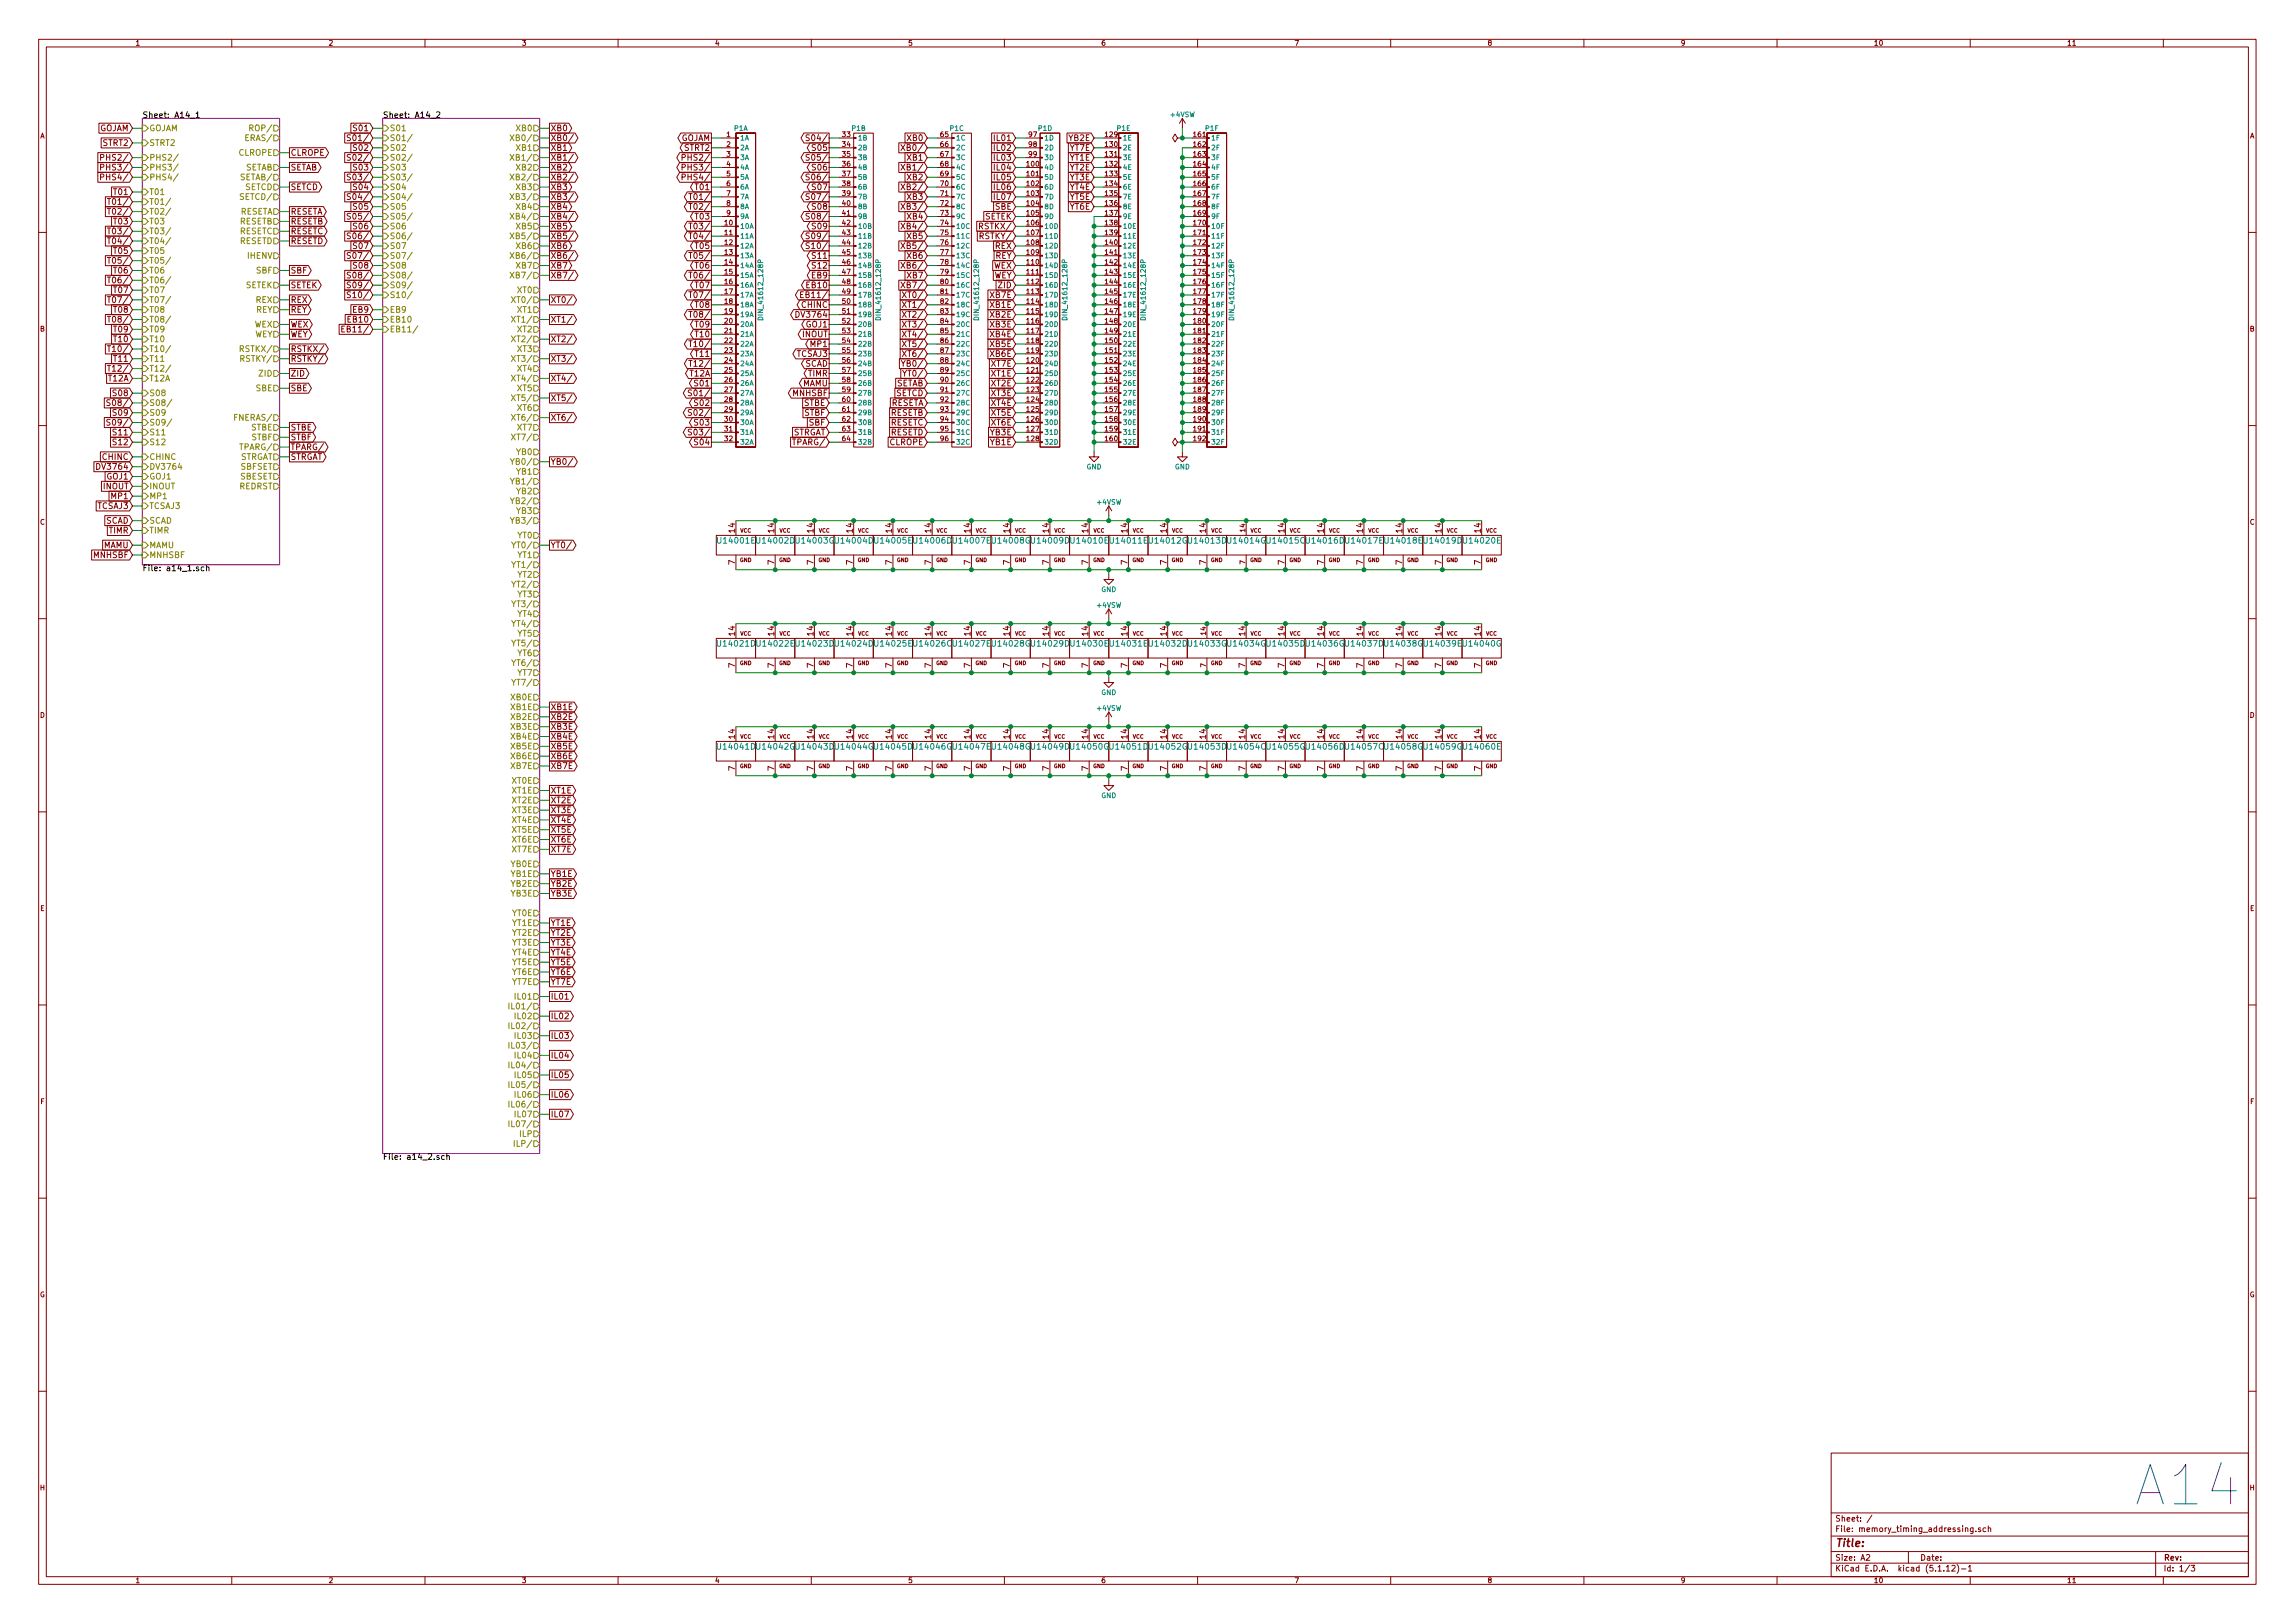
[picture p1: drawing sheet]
<svg xmlns="http://www.w3.org/2000/svg" width="594mm" height="420mm" viewBox="0 0 594 420" stroke-linecap="round" stroke-linejoin="round" font-family="sans-serif">
<defs><g id="words">
<text font-size="14.2" fill="#0000c2" x="554.4" y="389.8">A14</text>
<text font-size="2.8" fill="#840000" x="475" y="400.4">Title:</text>
<g font-size="2.1" fill="#840000">
<text x="25.6" y="34">GOJAM</text>
<text x="91.8" y="34">S01</text>
<text x="142.5" y="34">XB0</text>
<text x="26.6" y="37.8">STRT2</text>
<text x="27.2" y="41.6">PHS2/</text>
<text x="75.2" y="40.3">CLROPE</text>
<text x="91.2" y="41.6">S02/</text>
<text x="91.2" y="36.5">S01/</text>
<text x="91.8" y="39">S02</text>
<text x="142.5" y="36.5">XB0/</text>
<text x="142.5" y="41.6">XB1/</text>
<text x="142.5" y="39">XB1</text>
<text x="176.1" y="36.5">GOJAM</text>
<text x="177.2" y="39">STRT2</text>
<text x="177.7" y="41.6">PHS2/</text>
<text x="210" y="41.6">S05/</text>
<text x="210" y="36.5">S04/</text>
<text x="210.6" y="39">S05</text>
<text x="234.4" y="39">XB0/</text>
<text x="235" y="41.6">XB1</text>
<text x="235" y="36.5">XB0</text>
<text x="257.7" y="39">IL02</text>
<text x="257.7" y="36.5">IL01</text>
<text x="257.7" y="41.6">IL03</text>
<text x="276.8" y="36.5">YB2E</text>
<text x="277" y="41.6">YT1E</text>
<text x="277" y="39">YT7E</text>
<text x="27.2" y="44.1">PHS3/</text>
<text x="27.2" y="46.7">PHS4/</text>
<text x="75.2" y="44.1">SETAB</text>
<text x="91.2" y="46.7">S03/</text>
<text x="91.8" y="44.1">S03</text>
<text x="142.5" y="46.7">XB2/</text>
<text x="142.5" y="44.1">XB2</text>
<text x="177.7" y="46.7">PHS4/</text>
<text x="177.7" y="44.1">PHS3/</text>
<text x="210" y="46.7">S06/</text>
<text x="210.6" y="44.1">S06</text>
<text x="234.4" y="44.1">XB1/</text>
<text x="235" y="46.7">XB2</text>
<text x="257.7" y="46.7">IL05</text>
<text x="257.7" y="44.1">IL04</text>
<text x="277" y="46.7">YT3E</text>
<text x="277" y="44.1">YT2E</text>
<text x="29.1" y="53">T01/</text>
<text x="29.7" y="50.5">T01</text>
<text x="75.2" y="49.2">SETCD</text>
<text x="91.2" y="51.7">S04/</text>
<text x="91.8" y="49.2">S04</text>
<text x="142.5" y="51.7">XB3/</text>
<text x="142.5" y="49.2">XB3</text>
<text x="179.7" y="51.7">T01/</text>
<text x="180.2" y="49.2">T01</text>
<text x="210" y="51.7">S07/</text>
<text x="210.6" y="49.2">S07</text>
<text x="234.4" y="49.2">XB2/</text>
<text x="235" y="51.7">XB3</text>
<text x="257.7" y="51.7">IL07</text>
<text x="257.7" y="49.2">IL06</text>
<text x="277" y="51.7">YT5E</text>
<text x="277" y="49.2">YT4E</text>
<text x="29.1" y="55.5">T02/</text>
<text x="29.7" y="58.1">T03</text>
<text x="75.2" y="58.1">RESETB</text>
<text x="75.2" y="55.5">RESETA</text>
<text x="91.2" y="56.8">S05/</text>
<text x="91.8" y="54.3">S05</text>
<text x="91.8" y="59.4">S06</text>
<text x="142.5" y="56.8">XB4/</text>
<text x="142.5" y="59.4">XB5</text>
<text x="142.5" y="54.3">XB4</text>
<text x="179.7" y="59.4">T03/</text>
<text x="179.7" y="54.3">T02/</text>
<text x="180.2" y="56.8">T03</text>
<text x="210" y="56.8">S08/</text>
<text x="210.6" y="54.3">S08</text>
<text x="210.6" y="59.4">S09</text>
<text x="234.4" y="54.3">XB3/</text>
<text x="234.4" y="59.4">XB4/</text>
<text x="235" y="56.8">XB4</text>
<text x="254.2" y="59.4">RSTKX/</text>
<text x="254.9" y="56.8">SETEK</text>
<text x="257.6" y="54.3">SBE</text>
<text x="277" y="54.3">YT6E</text>
<text x="29.1" y="60.6">T03/</text>
<text x="29.1" y="63.2">T04/</text>
<text x="29.7" y="65.7">T05</text>
<text x="75.2" y="60.6">RESETC</text>
<text x="75.2" y="63.2">RESETD</text>
<text x="91.2" y="61.9">S06/</text>
<text x="91.8" y="64.4">S07</text>
<text x="142.5" y="61.9">XB5/</text>
<text x="142.5" y="64.4">XB6</text>
<text x="179.7" y="61.9">T04/</text>
<text x="180.2" y="64.4">T05</text>
<text x="210" y="61.9">S09/</text>
<text x="210" y="64.4">S10/</text>
<text x="234.4" y="64.4">XB5/</text>
<text x="235" y="61.9">XB5</text>
<text x="254.2" y="61.9">RSTKY/</text>
<text x="257.6" y="64.4">REX</text>
<text x="29.1" y="68.2">T05/</text>
<text x="29.7" y="70.8">T06</text>
<text x="75.2" y="70.8">SBF</text>
<text x="91.2" y="67">S07/</text>
<text x="91.8" y="69.5">S08</text>
<text x="142.5" y="67">XB6/</text>
<text x="142.5" y="69.5">XB7</text>
<text x="179.7" y="67">T05/</text>
<text x="180.2" y="69.5">T06</text>
<text x="210.6" y="67">S11</text>
<text x="210.6" y="69.5">S12</text>
<text x="234.4" y="69.5">XB6/</text>
<text x="235" y="67">XB6</text>
<text x="257.1" y="69.5">WEX</text>
<text x="257.6" y="67">REY</text>
<text x="29.1" y="73.3">T06/</text>
<text x="29.7" y="75.9">T07</text>
<text x="75.2" y="74.6">SETEK</text>
<text x="91.2" y="72.1">S08/</text>
<text x="91.2" y="74.6">S09/</text>
<text x="91.2" y="77.1">S10/</text>
<text x="142.5" y="72.1">XB7/</text>
<text x="179.7" y="77.1">T07/</text>
<text x="179.7" y="72.1">T06/</text>
<text x="180.2" y="74.6">T07</text>
<text x="208.5" y="77.1">EB11/</text>
<text x="209.1" y="74.6">EB10</text>
<text x="210.2" y="72.1">EB9</text>
<text x="234.4" y="74.6">XB7/</text>
<text x="234.6" y="77.1">XT0/</text>
<text x="235" y="72.1">XB7</text>
<text x="256.4" y="77.1">XB7E</text>
<text x="257.1" y="72.1">WEY</text>
<text x="258.5" y="74.6">ZID</text>
<text x="29.1" y="78.4">T07/</text>
<text x="29.1" y="83.5">T08/</text>
<text x="29.7" y="80.9">T08</text>
<text x="75.2" y="80.9">REY</text>
<text x="75.2" y="78.4">REX</text>
<text x="90.3" y="83.5">EB10</text>
<text x="91.5" y="80.9">EB9</text>
<text x="142.5" y="83.5">XT1/</text>
<text x="142.5" y="78.4">XT0/</text>
<text x="179.7" y="82.2">T08/</text>
<text x="180.2" y="79.7">T08</text>
<text x="206.7" y="82.2">DV3764</text>
<text x="207.6" y="79.7">CHINC</text>
<text x="234.6" y="82.2">XT2/</text>
<text x="234.6" y="79.7">XT1/</text>
<text x="256.4" y="82.2">XB2E</text>
<text x="256.4" y="79.7">XB1E</text>
<text x="29.7" y="88.6">T10</text>
<text x="29.7" y="86">T09</text>
<text x="75.2" y="87.3">WEY</text>
<text x="75.2" y="84.8">WEX</text>
<text x="89.7" y="86">EB11/</text>
<text x="142.5" y="88.6">XT2/</text>
<text x="179.7" y="89.8">T10/</text>
<text x="180.2" y="87.3">T10</text>
<text x="180.2" y="84.8">T09</text>
<text x="207.8" y="87.3">INOUT</text>
<text x="208.7" y="84.8">GOJ1</text>
<text x="210" y="89.8">MP1</text>
<text x="234.6" y="84.8">XT3/</text>
<text x="234.6" y="87.3">XT4/</text>
<text x="234.6" y="89.8">XT5/</text>
<text x="256.4" y="89.8">XB5E</text>
<text x="256.4" y="87.3">XB4E</text>
<text x="256.4" y="84.8">XB3E</text>
<text x="29.1" y="91.1">T10/</text>
<text x="29.7" y="93.6">T11</text>
<text x="75.2" y="93.6">RSTKY/</text>
<text x="75.2" y="91.1">RSTKX/</text>
<text x="142.5" y="93.6">XT3/</text>
<text x="179.7" y="94.9">T12/</text>
<text x="180.2" y="92.4">T11</text>
<text x="206.2" y="92.4">TCSAJ3</text>
<text x="208.4" y="94.9">SCAD</text>
<text x="234.4" y="94.9">YB0/</text>
<text x="234.6" y="92.4">XT6/</text>
<text x="256.4" y="92.4">XB6E</text>
<text x="256.7" y="94.9">XT7E</text>
<text x="28.2" y="98.7">T12A</text>
<text x="29.1" y="96.2">T12/</text>
<text x="75.2" y="101.3">SBE</text>
<text x="75.2" y="97.5">ZID</text>
<text x="142.5" y="98.7">XT4/</text>
<text x="178.7" y="97.5">T12A</text>
<text x="180.1" y="100">S01</text>
<text x="207.8" y="100">MAMU</text>
<text x="209.2" y="97.5">TIMR</text>
<text x="231.9" y="100">SETAB</text>
<text x="234.6" y="97.5">YT0/</text>
<text x="256.7" y="100">XT2E</text>
<text x="256.7" y="97.5">XT1E</text>
<text x="29" y="105.1">S08/</text>
<text x="29.6" y="102.5">S08</text>
<text x="29.6" y="107.6">S09</text>
<text x="142.5" y="103.8">XT5/</text>
<text x="179.5" y="102.5">S01/</text>
<text x="179.5" y="107.6">S02/</text>
<text x="180.1" y="105.1">S02</text>
<text x="205.3" y="102.5">MNHSBF</text>
<text x="208.1" y="105.1">STBE</text>
<text x="208.2" y="107.6">STBF</text>
<text x="230.5" y="107.6">RESETB</text>
<text x="230.5" y="105.1">RESETA</text>
<text x="231.9" y="102.5">SETCD</text>
<text x="256.7" y="102.5">XT3E</text>
<text x="256.7" y="107.6">XT5E</text>
<text x="256.7" y="105.1">XT4E</text>
<text x="29" y="110.2">S09/</text>
<text x="29.6" y="112.7">S11</text>
<text x="75.2" y="111.4">STBE</text>
<text x="75.2" y="114">STBF</text>
<text x="142.5" y="108.9">XT6/</text>
<text x="179.5" y="112.7">S03/</text>
<text x="180.1" y="110.2">S03</text>
<text x="205" y="112.7">STRGAT</text>
<text x="209.5" y="110.2">SBF</text>
<text x="230.5" y="110.2">RESETC</text>
<text x="230.5" y="112.7">RESETD</text>
<text x="256.4" y="112.7">YB3E</text>
<text x="256.7" y="110.2">XT6E</text>
<text x="26.6" y="119">CHINC</text>
<text x="29.6" y="115.2">S12</text>
<text x="75.2" y="116.5">TPARG/</text>
<text x="75.2" y="119">STRGAT</text>
<text x="180.1" y="115.2">S04</text>
<text x="205.7" y="115.2">TPARG/</text>
<text x="230.3" y="115.2">CLROPE</text>
<text x="256.4" y="115.2">YB1E</text>
<text x="25.7" y="121.6">DV3764</text>
<text x="27.7" y="124.1">GOJ1</text>
<text x="142.5" y="120.3">YB0/</text>
<text x="25.2" y="131.7">TCSAJ3</text>
<text x="26.8" y="126.7">INOUT</text>
<text x="29" y="129.2">MP1</text>
<text x="27.4" y="135.6">SCAD</text>
<text x="190.2" y="137.9" transform="rotate(-90 190.2 137.9)">14</text>
<text x="200.4" y="137.9" transform="rotate(-90 200.4 137.9)">14</text>
<text x="210.6" y="137.9" transform="rotate(-90 210.6 137.9)">14</text>
<text x="220.7" y="137.9" transform="rotate(-90 220.7 137.9)">14</text>
<text x="230.9" y="137.9" transform="rotate(-90 230.9 137.9)">14</text>
<text x="241" y="137.9" transform="rotate(-90 241 137.9)">14</text>
<text x="251.2" y="137.9" transform="rotate(-90 251.2 137.9)">14</text>
<text x="261.4" y="137.9" transform="rotate(-90 261.4 137.9)">14</text>
<text x="271.5" y="137.9" transform="rotate(-90 271.5 137.9)">14</text>
<text x="281.7" y="137.9" transform="rotate(-90 281.7 137.9)">14</text>
<text x="291.8" y="137.9" transform="rotate(-90 291.8 137.9)">14</text>
<text x="302" y="137.9" transform="rotate(-90 302 137.9)">14</text>
<text x="312.2" y="137.9" transform="rotate(-90 312.2 137.9)">14</text>
<text x="332.5" y="137.9" transform="rotate(-90 332.5 137.9)">14</text>
<text x="342.6" y="137.9" transform="rotate(-90 342.6 137.9)">14</text>
<text x="352.8" y="137.9" transform="rotate(-90 352.8 137.9)">14</text>
<text x="363" y="137.9" transform="rotate(-90 363 137.9)">14</text>
<text x="373.1" y="137.9" transform="rotate(-90 373.1 137.9)">14</text>
<text x="383.3" y="137.9" transform="rotate(-90 383.3 137.9)">14</text>
<text x="26.8" y="141.9">MAMU</text>
<text x="28.2" y="138.1">TIMR</text>
<text x="142.5" y="141.9">YT0/</text>
<text x="24.3" y="144.4">MNHSBF</text>
<text x="190.2" y="146.2" transform="rotate(-90 190.2 146.2)">7</text>
<text x="200.4" y="146.2" transform="rotate(-90 200.4 146.2)">7</text>
<text x="210.6" y="146.2" transform="rotate(-90 210.6 146.2)">7</text>
<text x="220.7" y="146.2" transform="rotate(-90 220.7 146.2)">7</text>
<text x="230.9" y="146.2" transform="rotate(-90 230.9 146.2)">7</text>
<text x="241" y="146.2" transform="rotate(-90 241 146.2)">7</text>
<text x="251.2" y="146.2" transform="rotate(-90 251.2 146.2)">7</text>
<text x="261.4" y="146.2" transform="rotate(-90 261.4 146.2)">7</text>
<text x="271.5" y="146.2" transform="rotate(-90 271.5 146.2)">7</text>
<text x="281.7" y="146.2" transform="rotate(-90 281.7 146.2)">7</text>
<text x="291.8" y="146.2" transform="rotate(-90 291.8 146.2)">7</text>
<text x="302" y="146.2" transform="rotate(-90 302 146.2)">7</text>
<text x="312.2" y="146.2" transform="rotate(-90 312.2 146.2)">7</text>
<text x="332.5" y="146.2" transform="rotate(-90 332.5 146.2)">7</text>
<text x="342.6" y="146.2" transform="rotate(-90 342.6 146.2)">7</text>
<text x="352.8" y="146.2" transform="rotate(-90 352.8 146.2)">7</text>
<text x="363" y="146.2" transform="rotate(-90 363 146.2)">7</text>
<text x="373.1" y="146.2" transform="rotate(-90 373.1 146.2)">7</text>
<text x="383.3" y="146.2" transform="rotate(-90 383.3 146.2)">7</text>
<text x="190.2" y="164.5" transform="rotate(-90 190.2 164.5)">14</text>
<text x="200.4" y="164.5" transform="rotate(-90 200.4 164.5)">14</text>
<text x="210.6" y="164.5" transform="rotate(-90 210.6 164.5)">14</text>
<text x="220.7" y="164.5" transform="rotate(-90 220.7 164.5)">14</text>
<text x="230.9" y="164.5" transform="rotate(-90 230.9 164.5)">14</text>
<text x="241" y="164.5" transform="rotate(-90 241 164.5)">14</text>
<text x="251.2" y="164.5" transform="rotate(-90 251.2 164.5)">14</text>
<text x="261.4" y="164.5" transform="rotate(-90 261.4 164.5)">14</text>
<text x="271.5" y="164.5" transform="rotate(-90 271.5 164.5)">14</text>
<text x="281.7" y="164.5" transform="rotate(-90 281.7 164.5)">14</text>
<text x="291.8" y="164.5" transform="rotate(-90 291.8 164.5)">14</text>
<text x="302" y="164.5" transform="rotate(-90 302 164.5)">14</text>
<text x="322.3" y="164.5" transform="rotate(-90 322.3 164.5)">14</text>
<text x="332.5" y="164.5" transform="rotate(-90 332.5 164.5)">14</text>
<text x="342.6" y="164.5" transform="rotate(-90 342.6 164.5)">14</text>
<text x="352.8" y="164.5" transform="rotate(-90 352.8 164.5)">14</text>
<text x="363" y="164.5" transform="rotate(-90 363 164.5)">14</text>
<text x="373.1" y="164.5" transform="rotate(-90 373.1 164.5)">14</text>
<text x="383.3" y="164.5" transform="rotate(-90 383.3 164.5)">14</text>
<text x="190.2" y="172.8" transform="rotate(-90 190.2 172.8)">7</text>
<text x="200.4" y="172.8" transform="rotate(-90 200.4 172.8)">7</text>
<text x="210.6" y="172.8" transform="rotate(-90 210.6 172.8)">7</text>
<text x="220.7" y="172.8" transform="rotate(-90 220.7 172.8)">7</text>
<text x="230.9" y="172.8" transform="rotate(-90 230.9 172.8)">7</text>
<text x="241" y="172.8" transform="rotate(-90 241 172.8)">7</text>
<text x="251.2" y="172.8" transform="rotate(-90 251.2 172.8)">7</text>
<text x="261.4" y="172.8" transform="rotate(-90 261.4 172.8)">7</text>
<text x="271.5" y="172.8" transform="rotate(-90 271.5 172.8)">7</text>
<text x="281.7" y="172.8" transform="rotate(-90 281.7 172.8)">7</text>
<text x="291.8" y="172.8" transform="rotate(-90 291.8 172.8)">7</text>
<text x="302" y="172.8" transform="rotate(-90 302 172.8)">7</text>
<text x="322.3" y="172.8" transform="rotate(-90 322.3 172.8)">7</text>
<text x="332.5" y="172.8" transform="rotate(-90 332.5 172.8)">7</text>
<text x="342.6" y="172.8" transform="rotate(-90 342.6 172.8)">7</text>
<text x="352.8" y="172.8" transform="rotate(-90 352.8 172.8)">7</text>
<text x="363" y="172.8" transform="rotate(-90 363 172.8)">7</text>
<text x="373.1" y="172.8" transform="rotate(-90 373.1 172.8)">7</text>
<text x="383.3" y="172.8" transform="rotate(-90 383.3 172.8)">7</text>
<text x="142.5" y="183.8">XB1E</text>
<text x="142.5" y="191.4">XB4E</text>
<text x="142.5" y="188.9">XB3E</text>
<text x="142.5" y="186.4">XB2E</text>
<text x="190.2" y="191.2" transform="rotate(-90 190.2 191.2)">14</text>
<text x="200.4" y="191.2" transform="rotate(-90 200.4 191.2)">14</text>
<text x="210.6" y="191.2" transform="rotate(-90 210.6 191.2)">14</text>
<text x="220.7" y="191.2" transform="rotate(-90 220.7 191.2)">14</text>
<text x="230.9" y="191.2" transform="rotate(-90 230.9 191.2)">14</text>
<text x="241" y="191.2" transform="rotate(-90 241 191.2)">14</text>
<text x="251.2" y="191.2" transform="rotate(-90 251.2 191.2)">14</text>
<text x="261.4" y="191.2" transform="rotate(-90 261.4 191.2)">14</text>
<text x="271.5" y="191.2" transform="rotate(-90 271.5 191.2)">14</text>
<text x="281.7" y="191.2" transform="rotate(-90 281.7 191.2)">14</text>
<text x="291.8" y="191.2" transform="rotate(-90 291.8 191.2)">14</text>
<text x="302" y="191.2" transform="rotate(-90 302 191.2)">14</text>
<text x="312.2" y="191.2" transform="rotate(-90 312.2 191.2)">14</text>
<text x="322.3" y="191.2" transform="rotate(-90 322.3 191.2)">14</text>
<text x="332.5" y="191.2" transform="rotate(-90 332.5 191.2)">14</text>
<text x="342.6" y="191.2" transform="rotate(-90 342.6 191.2)">14</text>
<text x="352.8" y="191.2" transform="rotate(-90 352.8 191.2)">14</text>
<text x="363" y="191.2" transform="rotate(-90 363 191.2)">14</text>
<text x="373.1" y="191.2" transform="rotate(-90 373.1 191.2)">14</text>
<text x="383.3" y="191.2" transform="rotate(-90 383.3 191.2)">14</text>
<text x="142.5" y="196.5">XB6E</text>
<text x="142.5" y="194">XB5E</text>
<text x="142.5" y="199.1">XB7E</text>
<text x="190.2" y="199.5" transform="rotate(-90 190.2 199.5)">7</text>
<text x="200.4" y="199.5" transform="rotate(-90 200.4 199.5)">7</text>
<text x="210.6" y="199.5" transform="rotate(-90 210.6 199.5)">7</text>
<text x="220.7" y="199.5" transform="rotate(-90 220.7 199.5)">7</text>
<text x="230.9" y="199.5" transform="rotate(-90 230.9 199.5)">7</text>
<text x="241" y="199.5" transform="rotate(-90 241 199.5)">7</text>
<text x="251.2" y="199.5" transform="rotate(-90 251.2 199.5)">7</text>
<text x="261.4" y="199.5" transform="rotate(-90 261.4 199.5)">7</text>
<text x="271.5" y="199.5" transform="rotate(-90 271.5 199.5)">7</text>
<text x="281.7" y="199.5" transform="rotate(-90 281.7 199.5)">7</text>
<text x="291.8" y="199.5" transform="rotate(-90 291.8 199.5)">7</text>
<text x="302" y="199.5" transform="rotate(-90 302 199.5)">7</text>
<text x="312.2" y="199.5" transform="rotate(-90 312.2 199.5)">7</text>
<text x="322.3" y="199.5" transform="rotate(-90 322.3 199.5)">7</text>
<text x="332.5" y="199.5" transform="rotate(-90 332.5 199.5)">7</text>
<text x="342.6" y="199.5" transform="rotate(-90 342.6 199.5)">7</text>
<text x="352.8" y="199.5" transform="rotate(-90 352.8 199.5)">7</text>
<text x="363" y="199.5" transform="rotate(-90 363 199.5)">7</text>
<text x="373.1" y="199.5" transform="rotate(-90 373.1 199.5)">7</text>
<text x="383.3" y="199.5" transform="rotate(-90 383.3 199.5)">7</text>
<text x="142.5" y="207.9">XT2E</text>
<text x="142.5" y="205.4">XT1E</text>
<text x="142.5" y="215.6">XT5E</text>
<text x="142.5" y="213">XT4E</text>
<text x="142.5" y="210.5">XT3E</text>
<text x="142.5" y="218.1">XT6E</text>
<text x="142.5" y="220.6">XT7E</text>
<text x="142.5" y="227">YB1E</text>
<text x="142.5" y="229.5">YB2E</text>
<text x="142.5" y="232.1">YB3E</text>
<text x="142.5" y="239.7">YT1E</text>
<text x="142.5" y="244.8">YT3E</text>
<text x="142.5" y="242.2">YT2E</text>
<text x="142.5" y="249.9">YT5E</text>
<text x="142.5" y="247.3">YT4E</text>
<text x="142.5" y="254.9">YT7E</text>
<text x="142.5" y="252.4">YT6E</text>
<text x="142.5" y="263.8">IL02</text>
<text x="142.5" y="258.7">IL01</text>
<text x="142.5" y="268.9">IL03</text>
<text x="142.5" y="274">IL04</text>
<text x="142.5" y="279.1">IL05</text>
<text x="142.5" y="284.1">IL06</text>
<text x="142.5" y="289.2">IL07</text>
<text x="475" y="393.9">Sheet: /</text>
<text x="475" y="396.6">File: memory_timing_addressing.sch</text>
<text x="475" y="406.8">KiCad E.D.A. kicad (5.1.12)-1</text>
<text x="475" y="404">Size: A2</text>
<text x="497" y="404">Date:</text>
<text x="560" y="404">Rev:</text>
<text x="560" y="406.8">Id: 1/3</text>
</g>
<g font-size="2.1">
<text x="36.8" y="30.5">Sheet: A14_1</text>
<text x="99.1" y="30.5">Sheet: A14_2</text>
<text x="36.8" y="147.8">File: a14_1.sch</text>
<text x="99.1" y="300.2">File: a14_2.sch</text>
</g>
<g font-size="2.1" fill="#848400">
<text x="38.6" y="34">GOJAM</text>
<text x="65.4" y="34">ROP/</text>
<text x="100.8" y="34">S01</text>
<text x="133.8" y="34">XB0</text>
<text x="38.6" y="41.6">PHS2/</text>
<text x="38.6" y="37.8">STRT2</text>
<text x="61.8" y="40.3">CLROPE</text>
<text x="64.1" y="36.5">ERAS/</text>
<text x="100.8" y="39">S02</text>
<text x="100.8" y="36.5">S01/</text>
<text x="100.8" y="41.6">S02/</text>
<text x="133.2" y="36.5">XB0/</text>
<text x="133.2" y="41.6">XB1/</text>
<text x="133.8" y="39">XB1</text>
<text x="38.6" y="44.1">PHS3/</text>
<text x="38.6" y="46.7">PHS4/</text>
<text x="62.8" y="46.7">SETAB/</text>
<text x="63.4" y="44.1">SETAB</text>
<text x="100.8" y="44.1">S03</text>
<text x="100.8" y="46.7">S03/</text>
<text x="133.2" y="46.7">XB2/</text>
<text x="133.8" y="44.1">XB2</text>
<text x="38.6" y="53">T01/</text>
<text x="38.6" y="50.5">T01</text>
<text x="62.8" y="51.7">SETCD/</text>
<text x="63.4" y="49.2">SETCD</text>
<text x="100.8" y="49.2">S04</text>
<text x="100.8" y="51.7">S04/</text>
<text x="133.2" y="51.7">XB3/</text>
<text x="133.8" y="49.2">XB3</text>
<text x="38.6" y="55.5">T02/</text>
<text x="38.6" y="58.1">T03</text>
<text x="62" y="55.5">RESETA</text>
<text x="62" y="58.1">RESETB</text>
<text x="100.8" y="54.3">S05</text>
<text x="100.8" y="59.4">S06</text>
<text x="100.8" y="56.8">S05/</text>
<text x="133.2" y="56.8">XB4/</text>
<text x="133.8" y="54.3">XB4</text>
<text x="133.8" y="59.4">XB5</text>
<text x="38.6" y="60.6">T03/</text>
<text x="38.6" y="65.7">T05</text>
<text x="38.6" y="63.2">T04/</text>
<text x="62" y="60.6">RESETC</text>
<text x="62" y="63.2">RESETD</text>
<text x="100.8" y="64.4">S07</text>
<text x="100.8" y="61.9">S06/</text>
<text x="133.2" y="61.9">XB5/</text>
<text x="133.8" y="64.4">XB6</text>
<text x="38.6" y="68.2">T05/</text>
<text x="38.6" y="70.8">T06</text>
<text x="64.1" y="67">IHENV</text>
<text x="66.4" y="70.8">SBF</text>
<text x="100.8" y="69.5">S08</text>
<text x="100.8" y="67">S07/</text>
<text x="133.2" y="67">XB6/</text>
<text x="133.8" y="69.5">XB7</text>
<text x="38.6" y="75.9">T07</text>
<text x="38.6" y="73.3">T06/</text>
<text x="63.5" y="74.6">SETEK</text>
<text x="100.8" y="72.1">S08/</text>
<text x="100.8" y="77.1">S10/</text>
<text x="100.8" y="74.6">S09/</text>
<text x="133.2" y="72.1">XB7/</text>
<text x="134" y="75.9">XT0</text>
<text x="38.6" y="83.5">T08/</text>
<text x="38.6" y="80.9">T08</text>
<text x="38.6" y="78.4">T07/</text>
<text x="66.2" y="80.9">REY</text>
<text x="66.2" y="78.4">REX</text>
<text x="100.8" y="80.9">EB9</text>
<text x="100.8" y="83.5">EB10</text>
<text x="133.5" y="78.4">XT0/</text>
<text x="133.5" y="83.5">XT1/</text>
<text x="134" y="80.9">XT1</text>
<text x="38.6" y="86">T09</text>
<text x="38.6" y="88.6">T10</text>
<text x="65.8" y="84.8">WEX</text>
<text x="65.8" y="87.3">WEY</text>
<text x="100.8" y="86">EB11/</text>
<text x="133.5" y="88.6">XT2/</text>
<text x="134" y="86">XT2</text>
<text x="38.6" y="91.1">T10/</text>
<text x="38.6" y="93.6">T11</text>
<text x="62.8" y="91.1">RSTKX/</text>
<text x="62.8" y="93.6">RSTKY/</text>
<text x="133.5" y="93.6">XT3/</text>
<text x="134" y="91.1">XT3</text>
<text x="38.6" y="96.2">T12/</text>
<text x="38.6" y="98.7">T12A</text>
<text x="66.2" y="101.3">SBE</text>
<text x="67.2" y="97.5">ZID</text>
<text x="133.5" y="98.7">XT4/</text>
<text x="134" y="96.2">XT4</text>
<text x="134" y="101.3">XT5</text>
<text x="38.6" y="107.6">S09</text>
<text x="38.6" y="102.5">S08</text>
<text x="38.6" y="105.1">S08/</text>
<text x="133.5" y="103.8">XT5/</text>
<text x="134" y="106.3">XT6</text>
<text x="38.6" y="112.7">S11</text>
<text x="38.6" y="110.2">S09/</text>
<text x="61.3" y="108.9">FNERAS/</text>
<text x="64.9" y="111.4">STBE</text>
<text x="65.1" y="114">STBF</text>
<text x="133.5" y="108.9">XT6/</text>
<text x="133.5" y="114">XT7/</text>
<text x="134" y="111.4">XT7</text>
<text x="38.6" y="115.2">S12</text>
<text x="38.6" y="119">CHINC</text>
<text x="61.9" y="119">STRGAT</text>
<text x="62.6" y="116.5">TPARG/</text>
<text x="133.8" y="117.8">YB0</text>
<text x="38.6" y="121.6">DV3764</text>
<text x="38.6" y="124.1">GOJ1</text>
<text x="62.1" y="124.1">SBESET</text>
<text x="62.2" y="121.6">SBFSET</text>
<text x="133.2" y="120.3">YB0/</text>
<text x="133.2" y="125.4">YB1/</text>
<text x="133.8" y="122.9">YB1</text>
<text x="38.6" y="129.2">MP1</text>
<text x="38.6" y="131.7">TCSAJ3</text>
<text x="38.6" y="126.7">INOUT</text>
<text x="61.9" y="126.7">REDRST</text>
<text x="133.2" y="130.5">YB2/</text>
<text x="133.8" y="127.9">YB2</text>
<text x="38.6" y="135.6">SCAD</text>
<text x="133.2" y="135.6">YB3/</text>
<text x="133.8" y="133">YB3</text>
<text x="38.6" y="138.1">TIMR</text>
<text x="38.6" y="141.9">MAMU</text>
<text x="133.5" y="141.9">YT0/</text>
<text x="134" y="139.4">YT0</text>
<text x="38.6" y="144.4">MNHSBF</text>
<text x="133.5" y="147">YT1/</text>
<text x="134" y="144.4">YT1</text>
<text x="134" y="149.5">YT2</text>
<text x="133.5" y="152.1">YT2/</text>
<text x="134" y="154.6">YT3</text>
<text x="133.5" y="157.1">YT3/</text>
<text x="134" y="159.7">YT4</text>
<text x="133.5" y="162.2">YT4/</text>
<text x="133.5" y="167.3">YT5/</text>
<text x="134" y="164.8">YT5</text>
<text x="133.5" y="172.4">YT6/</text>
<text x="134" y="169.8">YT6</text>
<text x="133.5" y="177.5">YT7/</text>
<text x="134" y="174.9">YT7</text>
<text x="132.4" y="181.3">XB0E</text>
<text x="132.4" y="183.8">XB1E</text>
<text x="132.4" y="186.4">XB2E</text>
<text x="132.4" y="188.9">XB3E</text>
<text x="132.4" y="191.4">XB4E</text>
<text x="132.4" y="194">XB5E</text>
<text x="132.4" y="196.5">XB6E</text>
<text x="132.4" y="199.1">XB7E</text>
<text x="132.6" y="202.9">XT0E</text>
<text x="132.6" y="205.4">XT1E</text>
<text x="132.6" y="207.9">XT2E</text>
<text x="132.6" y="210.5">XT3E</text>
<text x="132.6" y="213">XT4E</text>
<text x="132.6" y="215.6">XT5E</text>
<text x="132.6" y="218.1">XT6E</text>
<text x="132.6" y="220.6">XT7E</text>
<text x="132.4" y="224.5">YB0E</text>
<text x="132.4" y="227">YB1E</text>
<text x="132.4" y="229.5">YB2E</text>
<text x="132.4" y="232.1">YB3E</text>
<text x="132.6" y="237.2">YT0E</text>
<text x="132.6" y="239.7">YT1E</text>
<text x="132.6" y="242.2">YT2E</text>
<text x="132.6" y="244.8">YT3E</text>
<text x="132.6" y="247.3">YT4E</text>
<text x="132.6" y="249.9">YT5E</text>
<text x="132.6" y="252.4">YT6E</text>
<text x="132.6" y="254.9">YT7E</text>
<text x="133.1" y="261.3">IL01/</text>
<text x="133.7" y="258.7">IL01</text>
<text x="133.7" y="263.8">IL02</text>
<text x="133.1" y="266.4">IL02/</text>
<text x="133.7" y="268.9">IL03</text>
<text x="133.1" y="271.4">IL03/</text>
<text x="133.7" y="274">IL04</text>
<text x="133.1" y="276.5">IL04/</text>
<text x="133.1" y="281.6">IL05/</text>
<text x="133.7" y="279.1">IL05</text>
<text x="133.1" y="286.7">IL06/</text>
<text x="133.7" y="284.1">IL06</text>
<text x="133.1" y="291.8">IL07/</text>
<text x="133.7" y="289.2">IL07</text>
<text x="134" y="296.8">ILP/</text>
<text x="134.6" y="294.3">ILP</text>
</g>
<g font-size="2.1" fill="#008484">
<text x="186.1" y="140.7">U14001E</text>
<text x="196.2" y="140.7">U14002D</text>
<text x="206.3" y="140.7">U14003G</text>
<text x="216.5" y="140.7">U14004D</text>
<text x="226.7" y="140.7">U14005E</text>
<text x="236.8" y="140.7">U14006D</text>
<text x="247" y="140.7">U14007E</text>
<text x="257.1" y="140.7">U14008G</text>
<text x="267.3" y="140.7">U14009D</text>
<text x="277.5" y="140.7">U14010E</text>
<text x="287.7" y="140.7">U14011E</text>
<text x="297.7" y="140.7">U14012G</text>
<text x="307.9" y="140.7">U14013D</text>
<text x="318" y="140.7">U14014G</text>
<text x="328.3" y="140.7">U14015C</text>
<text x="338.4" y="140.7">U14016D</text>
<text x="348.6" y="140.7">U14017E</text>
<text x="358.8" y="140.7">U14018E</text>
<text x="368.9" y="140.7">U14019D</text>
<text x="379.1" y="140.7">U14020E</text>
<text x="186" y="167.4">U14021D</text>
<text x="196.2" y="167.4">U14022E</text>
<text x="206.3" y="167.4">U14023D</text>
<text x="216.5" y="167.4">U14024D</text>
<text x="226.7" y="167.4">U14025E</text>
<text x="236.8" y="167.4">U14026C</text>
<text x="247" y="167.4">U14027E</text>
<text x="257.1" y="167.4">U14028G</text>
<text x="267.3" y="167.4">U14029D</text>
<text x="277.5" y="167.4">U14030E</text>
<text x="287.7" y="167.4">U14031E</text>
<text x="297.8" y="167.4">U14032D</text>
<text x="307.9" y="167.4">U14033G</text>
<text x="318" y="167.4">U14034G</text>
<text x="328.3" y="167.4">U14035D</text>
<text x="338.4" y="167.4">U14036G</text>
<text x="348.6" y="167.4">U14037D</text>
<text x="358.7" y="167.4">U14038G</text>
<text x="369" y="167.4">U14039E</text>
<text x="379" y="167.4">U14040G</text>
<text x="186" y="194">U14041D</text>
<text x="196.1" y="194">U14042G</text>
<text x="206.3" y="194">U14043D</text>
<text x="216.4" y="194">U14044G</text>
<text x="226.7" y="194">U14045D</text>
<text x="236.8" y="194">U14046G</text>
<text x="247" y="194">U14047E</text>
<text x="257.1" y="194">U14048G</text>
<text x="267.3" y="194">U14049D</text>
<text x="277.4" y="194">U14050G</text>
<text x="287.6" y="194">U14051D</text>
<text x="297.7" y="194">U14052G</text>
<text x="307.9" y="194">U14053D</text>
<text x="318.1" y="194">U14054C</text>
<text x="328.2" y="194">U14055G</text>
<text x="338.4" y="194">U14056D</text>
<text x="348.6" y="194">U14057C</text>
<text x="358.7" y="194">U14058G</text>
<text x="368.8" y="194">U14059G</text>
<text x="379.1" y="194">U14060E</text>
</g>
<g font-size="1.8" fill="#840000">
<text x="35" y="11.8">1</text>
<text x="85" y="11.8">2</text>
<text x="135" y="11.8">3</text>
<text x="185" y="11.8">4</text>
<text x="235" y="11.8">5</text>
<text x="285" y="11.8">6</text>
<text x="335" y="11.8">7</text>
<text x="385" y="11.8">8</text>
<text x="435" y="11.8">9</text>
<text x="485" y="11.8">10</text>
<text x="535" y="11.8">11</text>
<text x="10.4" y="35.8">A</text>
<text x="188.1" y="35.5">1</text>
<text x="218.1" y="35.5">33</text>
<text x="243.5" y="35.5">65</text>
<text x="266.4" y="35.5">97</text>
<text x="286.2" y="35.5">129</text>
<text x="309" y="35.5">161</text>
<text x="582.4" y="35.8">A</text>
<text x="188.1" y="38">2</text>
<text x="188.1" y="40.6">3</text>
<text x="218.1" y="38">34</text>
<text x="218.1" y="40.6">35</text>
<text x="243.5" y="38">66</text>
<text x="243.5" y="40.6">67</text>
<text x="266.4" y="38">98</text>
<text x="266.4" y="40.6">99</text>
<text x="286.2" y="38">130</text>
<text x="286.2" y="40.6">131</text>
<text x="309" y="38">162</text>
<text x="309" y="40.6">163</text>
<text x="188.1" y="43.1">4</text>
<text x="188.1" y="45.6">5</text>
<text x="218.1" y="43.1">36</text>
<text x="218.1" y="45.6">37</text>
<text x="243.5" y="43.1">68</text>
<text x="243.5" y="45.6">69</text>
<text x="265.9" y="43.1">100</text>
<text x="265.9" y="45.6">101</text>
<text x="286.2" y="43.1">132</text>
<text x="286.2" y="45.6">133</text>
<text x="309" y="43.1">164</text>
<text x="309" y="45.6">165</text>
<text x="188.1" y="48.2">6</text>
<text x="188.1" y="50.7">7</text>
<text x="188.1" y="53.3">8</text>
<text x="218.1" y="53.3">40</text>
<text x="218.1" y="48.2">38</text>
<text x="218.1" y="50.7">39</text>
<text x="243.5" y="48.2">70</text>
<text x="243.5" y="50.7">71</text>
<text x="243.5" y="53.3">72</text>
<text x="265.9" y="48.2">102</text>
<text x="265.9" y="50.7">103</text>
<text x="265.9" y="53.3">104</text>
<text x="286.2" y="48.2">134</text>
<text x="286.2" y="50.7">135</text>
<text x="286.2" y="53.3">136</text>
<text x="309" y="48.2">166</text>
<text x="309" y="50.7">167</text>
<text x="309" y="53.3">168</text>
<text x="187.6" y="58.3">10</text>
<text x="188.1" y="55.8">9</text>
<text x="218.1" y="55.8">41</text>
<text x="218.1" y="58.3">42</text>
<text x="243.5" y="55.8">73</text>
<text x="243.5" y="58.3">74</text>
<text x="265.9" y="55.8">105</text>
<text x="265.9" y="58.3">106</text>
<text x="286.2" y="55.8">137</text>
<text x="286.2" y="58.3">138</text>
<text x="309" y="58.3">170</text>
<text x="309" y="55.8">169</text>
<text x="187.6" y="60.9">11</text>
<text x="187.6" y="63.4">12</text>
<text x="187.6" y="66">13</text>
<text x="218.1" y="60.9">43</text>
<text x="218.1" y="63.4">44</text>
<text x="218.1" y="66">45</text>
<text x="243.5" y="60.9">75</text>
<text x="243.5" y="63.4">76</text>
<text x="243.5" y="66">77</text>
<text x="265.9" y="60.9">107</text>
<text x="265.9" y="63.4">108</text>
<text x="265.9" y="66">109</text>
<text x="286.2" y="63.4">140</text>
<text x="286.2" y="66">141</text>
<text x="286.2" y="60.9">139</text>
<text x="309" y="60.9">171</text>
<text x="309" y="63.4">172</text>
<text x="309" y="66">173</text>
<text x="187.6" y="68.5">14</text>
<text x="187.6" y="71">15</text>
<text x="218.1" y="68.5">46</text>
<text x="218.1" y="71">47</text>
<text x="243.5" y="68.5">78</text>
<text x="243.5" y="71">79</text>
<text x="265.9" y="68.5">110</text>
<text x="265.9" y="71">111</text>
<text x="286.2" y="68.5">142</text>
<text x="286.2" y="71">143</text>
<text x="309" y="68.5">174</text>
<text x="309" y="71">175</text>
<text x="187.6" y="73.6">16</text>
<text x="187.6" y="76.1">17</text>
<text x="218.1" y="73.6">48</text>
<text x="218.1" y="76.1">49</text>
<text x="243.5" y="73.6">80</text>
<text x="243.5" y="76.1">81</text>
<text x="265.9" y="73.6">112</text>
<text x="265.9" y="76.1">113</text>
<text x="286.2" y="73.6">144</text>
<text x="286.2" y="76.1">145</text>
<text x="309" y="73.6">176</text>
<text x="309" y="76.1">177</text>
<text x="187.6" y="83.7">20</text>
<text x="187.6" y="78.7">18</text>
<text x="187.6" y="81.2">19</text>
<text x="218.1" y="78.7">50</text>
<text x="218.1" y="81.2">51</text>
<text x="218.1" y="83.7">52</text>
<text x="243.5" y="78.7">82</text>
<text x="243.5" y="81.2">83</text>
<text x="243.5" y="83.7">84</text>
<text x="265.9" y="78.7">114</text>
<text x="265.9" y="81.2">115</text>
<text x="265.9" y="83.7">116</text>
<text x="286.2" y="78.7">146</text>
<text x="286.2" y="81.2">147</text>
<text x="286.2" y="83.7">148</text>
<text x="309" y="83.7">180</text>
<text x="309" y="78.7">178</text>
<text x="309" y="81.2">179</text>
<text x="10.4" y="85.8">B</text>
<text x="187.6" y="86.3">21</text>
<text x="187.6" y="88.8">22</text>
<text x="218.1" y="86.3">53</text>
<text x="218.1" y="88.8">54</text>
<text x="243.5" y="86.3">85</text>
<text x="243.5" y="88.8">86</text>
<text x="265.9" y="86.3">117</text>
<text x="265.9" y="88.8">118</text>
<text x="286.2" y="88.8">150</text>
<text x="286.2" y="86.3">149</text>
<text x="309" y="86.3">181</text>
<text x="309" y="88.8">182</text>
<text x="582.4" y="85.8">B</text>
<text x="187.6" y="91.4">23</text>
<text x="187.6" y="93.9">24</text>
<text x="218.1" y="91.4">55</text>
<text x="218.1" y="93.9">56</text>
<text x="243.5" y="91.4">87</text>
<text x="243.5" y="93.9">88</text>
<text x="265.9" y="93.9">120</text>
<text x="265.9" y="91.4">119</text>
<text x="286.2" y="91.4">151</text>
<text x="286.2" y="93.9">152</text>
<text x="309" y="91.4">183</text>
<text x="309" y="93.9">184</text>
<text x="187.6" y="96.4">25</text>
<text x="187.6" y="99">26</text>
<text x="187.6" y="101.5">27</text>
<text x="218.1" y="96.4">57</text>
<text x="218.1" y="99">58</text>
<text x="218.1" y="101.5">59</text>
<text x="243.5" y="99">90</text>
<text x="243.5" y="101.5">91</text>
<text x="243.5" y="96.4">89</text>
<text x="265.9" y="96.4">121</text>
<text x="265.9" y="99">122</text>
<text x="265.9" y="101.5">123</text>
<text x="286.2" y="96.4">153</text>
<text x="286.2" y="99">154</text>
<text x="286.2" y="101.5">155</text>
<text x="309" y="96.4">185</text>
<text x="309" y="99">186</text>
<text x="309" y="101.5">187</text>
<text x="187.6" y="104.1">28</text>
<text x="187.6" y="106.6">29</text>
<text x="218.1" y="104.1">60</text>
<text x="218.1" y="106.6">61</text>
<text x="243.5" y="104.1">92</text>
<text x="243.5" y="106.6">93</text>
<text x="265.9" y="104.1">124</text>
<text x="265.9" y="106.6">125</text>
<text x="286.2" y="104.1">156</text>
<text x="286.2" y="106.6">157</text>
<text x="309" y="104.1">188</text>
<text x="309" y="106.6">189</text>
<text x="187.6" y="109.1">30</text>
<text x="187.6" y="111.7">31</text>
<text x="218.1" y="109.1">62</text>
<text x="218.1" y="111.7">63</text>
<text x="243.5" y="109.1">94</text>
<text x="243.5" y="111.7">95</text>
<text x="265.9" y="109.1">126</text>
<text x="265.9" y="111.7">127</text>
<text x="286.2" y="109.1">158</text>
<text x="286.2" y="111.7">159</text>
<text x="309" y="109.1">190</text>
<text x="309" y="111.7">191</text>
<text x="187.6" y="114.2">32</text>
<text x="218.1" y="114.2">64</text>
<text x="243.5" y="114.2">96</text>
<text x="265.9" y="114.2">128</text>
<text x="286.2" y="114.2">160</text>
<text x="309" y="114.2">192</text>
<text x="10.4" y="135.8">C</text>
<text x="322.3" y="137.7" transform="rotate(-90 322.3 137.7)">14</text>
<text x="582.4" y="135.8">C</text>
<text x="322.3" y="146.1" transform="rotate(-90 322.3 146.1)">7</text>
<text x="312.2" y="164.3" transform="rotate(-90 312.2 164.3)">14</text>
<text x="312.2" y="172.7" transform="rotate(-90 312.2 172.7)">7</text>
<text x="10.4" y="185.8">D</text>
<text x="582.4" y="185.8">D</text>
<text x="10.4" y="235.8">E</text>
<text x="582.4" y="235.8">E</text>
<text x="10.5" y="285.8">F</text>
<text x="582.5" y="285.8">F</text>
<text x="10.3" y="335.8">G</text>
<text x="582.3" y="335.8">G</text>
<text x="10.4" y="385.8">H</text>
<text x="582.4" y="385.8">H</text>
<text x="35" y="409.8">1</text>
<text x="85" y="409.8">2</text>
<text x="135" y="409.8">3</text>
<text x="185" y="409.8">4</text>
<text x="235" y="409.8">5</text>
<text x="285" y="409.8">6</text>
<text x="335" y="409.8">7</text>
<text x="385" y="409.8">8</text>
<text x="435" y="409.8">9</text>
<text x="485" y="409.8">10</text>
<text x="535" y="409.8">11</text>
</g>
<g font-size="1.8" fill="#008484">
<text x="190.1" y="33.9">P1A</text>
<text x="220.5" y="33.9">P1B</text>
<text x="245.9" y="33.9">P1C</text>
<text x="268.8" y="33.9">P1D</text>
<text x="289.2" y="33.9">P1E</text>
<text x="303" y="30.3">+4VSW</text>
<text x="312.1" y="33.9">P1F</text>
<text x="191.5" y="36.4">1A</text>
<text x="191.5" y="38.9">2A</text>
<text x="191.5" y="41.4">3A</text>
<text x="222" y="36.4">1B</text>
<text x="222" y="38.9">2B</text>
<text x="222" y="41.4">3B</text>
<text x="247.4" y="36.4">1C</text>
<text x="247.4" y="38.9">2C</text>
<text x="247.4" y="41.4">3C</text>
<text x="270.3" y="36.4">1D</text>
<text x="270.3" y="38.9">2D</text>
<text x="270.3" y="41.4">3D</text>
<text x="290.6" y="38.9">2E</text>
<text x="290.6" y="41.4">3E</text>
<text x="290.6" y="36.4">1E</text>
<text x="313.4" y="36.4">1F</text>
<text x="313.4" y="38.9">2F</text>
<text x="313.4" y="41.4">3F</text>
<text x="191.5" y="44">4A</text>
<text x="191.5" y="46.5">5A</text>
<text x="222" y="44">4B</text>
<text x="222" y="46.5">5B</text>
<text x="247.4" y="44">4C</text>
<text x="247.4" y="46.5">5C</text>
<text x="270.3" y="44">4D</text>
<text x="270.3" y="46.5">5D</text>
<text x="290.6" y="44">4E</text>
<text x="290.6" y="46.5">5E</text>
<text x="313.4" y="44">4F</text>
<text x="313.4" y="46.5">5F</text>
<text x="191.5" y="49.1">6A</text>
<text x="191.5" y="51.6">7A</text>
<text x="222" y="49.1">6B</text>
<text x="222" y="51.6">7B</text>
<text x="247.4" y="49.1">6C</text>
<text x="247.4" y="51.6">7C</text>
<text x="270.3" y="49.1">6D</text>
<text x="270.3" y="51.6">7D</text>
<text x="290.6" y="49.1">6E</text>
<text x="290.6" y="51.6">7E</text>
<text x="313.4" y="49.1">6F</text>
<text x="313.4" y="51.6">7F</text>
<text x="191.5" y="54.1">8A</text>
<text x="191.5" y="56.7">9A</text>
<text x="191.5" y="59.2">10A</text>
<text x="222" y="54.1">8B</text>
<text x="222" y="56.7">9B</text>
<text x="222" y="59.2">10B</text>
<text x="247.4" y="54.1">8C</text>
<text x="247.4" y="56.7">9C</text>
<text x="247.4" y="59.2">10C</text>
<text x="270.3" y="54.1">8D</text>
<text x="270.3" y="56.7">9D</text>
<text x="270.3" y="59.2">10D</text>
<text x="290.6" y="54.1">8E</text>
<text x="290.6" y="56.7">9E</text>
<text x="290.6" y="59.2">10E</text>
<text x="313.4" y="59.2">10F</text>
<text x="313.4" y="54.1">8F</text>
<text x="313.4" y="56.7">9F</text>
<text x="191.5" y="61.8">11A</text>
<text x="191.5" y="64.3">12A</text>
<text x="222" y="61.8">11B</text>
<text x="222" y="64.3">12B</text>
<text x="247.4" y="61.8">11C</text>
<text x="247.4" y="64.3">12C</text>
<text x="270.3" y="61.8">11D</text>
<text x="270.3" y="64.3">12D</text>
<text x="290.6" y="64.3">12E</text>
<text x="290.6" y="61.8">11E</text>
<text x="313.4" y="61.8">11F</text>
<text x="313.4" y="64.3">12F</text>
<text x="191.5" y="66.8">13A</text>
<text x="191.5" y="69.4">14A</text>
<text x="191.5" y="71.9">15A</text>
<text x="222" y="66.8">13B</text>
<text x="222" y="69.4">14B</text>
<text x="222" y="71.9">15B</text>
<text x="247.4" y="66.8">13C</text>
<text x="247.4" y="69.4">14C</text>
<text x="247.4" y="71.9">15C</text>
<text x="270.3" y="69.4">14D</text>
<text x="270.3" y="71.9">15D</text>
<text x="270.3" y="66.8">13D</text>
<text x="290.6" y="66.8">13E</text>
<text x="290.6" y="69.4">14E</text>
<text x="290.6" y="71.9">15E</text>
<text x="313.4" y="66.8">13F</text>
<text x="313.4" y="69.4">14F</text>
<text x="313.4" y="71.9">15F</text>
<text x="191.5" y="74.5">16A</text>
<text x="191.5" y="77">17A</text>
<text x="222" y="74.5">16B</text>
<text x="222" y="77">17B</text>
<text x="247.4" y="74.5">16C</text>
<text x="247.4" y="77">17C</text>
<text x="270.3" y="74.5">16D</text>
<text x="270.3" y="77">17D</text>
<text x="290.6" y="74.5">16E</text>
<text x="290.6" y="77">17E</text>
<text x="313.4" y="74.5">16F</text>
<text x="313.4" y="77">17F</text>
<text x="191.5" y="79.5">18A</text>
<text x="191.5" y="82.1">19A</text>
<text x="197.5" y="82.1" transform="rotate(-90 197.5 82.1)">DIN_41612_128P</text>
<text x="222" y="79.5">18B</text>
<text x="222" y="82.1">19B</text>
<text x="228" y="82.1" transform="rotate(-90 228 82.1)">DIN_41612_128P</text>
<text x="247.4" y="79.5">18C</text>
<text x="247.4" y="82.1">19C</text>
<text x="253.4" y="82.1" transform="rotate(-90 253.4 82.1)">DIN_41612_128P</text>
<text x="270.3" y="79.5">18D</text>
<text x="270.3" y="82.1">19D</text>
<text x="276.3" y="82.1" transform="rotate(-90 276.3 82.1)">DIN_41612_128P</text>
<text x="290.6" y="79.5">18E</text>
<text x="290.6" y="82.1">19E</text>
<text x="296.6" y="82.1" transform="rotate(-90 296.6 82.1)">DIN_41612_128P</text>
<text x="313.4" y="79.5">18F</text>
<text x="313.4" y="82.1">19F</text>
<text x="319.5" y="82.1" transform="rotate(-90 319.5 82.1)">DIN_41612_128P</text>
<text x="191.5" y="84.6">20A</text>
<text x="191.5" y="87.2">21A</text>
<text x="191.5" y="89.7">22A</text>
<text x="222" y="84.6">20B</text>
<text x="222" y="87.2">21B</text>
<text x="222" y="89.7">22B</text>
<text x="247.4" y="84.6">20C</text>
<text x="247.4" y="87.2">21C</text>
<text x="247.4" y="89.7">22C</text>
<text x="270.3" y="84.6">20D</text>
<text x="270.3" y="87.2">21D</text>
<text x="270.3" y="89.7">22D</text>
<text x="290.6" y="89.7">22E</text>
<text x="290.6" y="84.6">20E</text>
<text x="290.6" y="87.2">21E</text>
<text x="313.4" y="84.6">20F</text>
<text x="313.4" y="87.2">21F</text>
<text x="313.4" y="89.7">22F</text>
<text x="191.5" y="92.2">23A</text>
<text x="191.5" y="94.8">24A</text>
<text x="222" y="92.2">23B</text>
<text x="222" y="94.8">24B</text>
<text x="247.4" y="92.2">23C</text>
<text x="247.4" y="94.8">24C</text>
<text x="270.3" y="94.8">24D</text>
<text x="270.3" y="92.2">23D</text>
<text x="290.6" y="92.2">23E</text>
<text x="290.6" y="94.8">24E</text>
<text x="313.4" y="92.2">23F</text>
<text x="313.4" y="94.8">24F</text>
<text x="191.5" y="97.3">25A</text>
<text x="191.5" y="99.9">26A</text>
<text x="222" y="97.3">25B</text>
<text x="222" y="99.9">26B</text>
<text x="247.4" y="99.9">26C</text>
<text x="247.4" y="97.3">25C</text>
<text x="270.3" y="97.3">25D</text>
<text x="270.3" y="99.9">26D</text>
<text x="290.6" y="97.3">25E</text>
<text x="290.6" y="99.9">26E</text>
<text x="313.4" y="97.3">25F</text>
<text x="313.4" y="99.9">26F</text>
<text x="191.5" y="102.4">27A</text>
<text x="191.5" y="104.9">28A</text>
<text x="191.5" y="107.5">29A</text>
<text x="222" y="104.9">28B</text>
<text x="222" y="107.5">29B</text>
<text x="222" y="102.4">27B</text>
<text x="247.4" y="102.4">27C</text>
<text x="247.4" y="104.9">28C</text>
<text x="247.4" y="107.5">29C</text>
<text x="270.3" y="102.4">27D</text>
<text x="270.3" y="104.9">28D</text>
<text x="270.3" y="107.5">29D</text>
<text x="290.6" y="102.4">27E</text>
<text x="290.6" y="104.9">28E</text>
<text x="290.6" y="107.5">29E</text>
<text x="313.4" y="102.4">27F</text>
<text x="313.4" y="104.9">28F</text>
<text x="313.4" y="107.5">29F</text>
<text x="191.5" y="110">30A</text>
<text x="191.5" y="112.6">31A</text>
<text x="222" y="110">30B</text>
<text x="222" y="112.6">31B</text>
<text x="247.4" y="110">30C</text>
<text x="247.4" y="112.6">31C</text>
<text x="270.3" y="110">30D</text>
<text x="270.3" y="112.6">31D</text>
<text x="290.6" y="110">30E</text>
<text x="290.6" y="112.6">31E</text>
<text x="313.4" y="110">30F</text>
<text x="313.4" y="112.6">31F</text>
<text x="191.5" y="115.1">32A</text>
<text x="222" y="115.1">32B</text>
<text x="247.4" y="115.1">32C</text>
<text x="270.3" y="115.1">32D</text>
<text x="290.6" y="115.1">32E</text>
<text x="313.4" y="115.1">32F</text>
<text x="281.3" y="121.5">GND</text>
<text x="304.1" y="121.5">GND</text>
<text x="284" y="130.6">+4VSW</text>
<text x="285.1" y="153.3">GND</text>
<text x="284" y="157.3">+4VSW</text>
<text x="285.1" y="179.9">GND</text>
<text x="284" y="184">+4VSW</text>
<text x="285.1" y="206.6">GND</text>
</g>
<g font-size="1.4" fill="#840000">
<text x="191.6" y="137.9">VCC</text>
<text x="201.8" y="137.9">VCC</text>
<text x="211.9" y="137.9">VCC</text>
<text x="222.1" y="137.9">VCC</text>
<text x="232.2" y="137.9">VCC</text>
<text x="242.4" y="137.9">VCC</text>
<text x="252.6" y="137.9">VCC</text>
<text x="262.7" y="137.9">VCC</text>
<text x="272.9" y="137.9">VCC</text>
<text x="283" y="137.9">VCC</text>
<text x="293.2" y="137.9">VCC</text>
<text x="303.4" y="137.9">VCC</text>
<text x="313.5" y="137.9">VCC</text>
<text x="323.7" y="137.9">VCC</text>
<text x="333.8" y="137.9">VCC</text>
<text x="344" y="137.9">VCC</text>
<text x="354.2" y="137.9">VCC</text>
<text x="364.3" y="137.9">VCC</text>
<text x="374.5" y="137.9">VCC</text>
<text x="384.6" y="137.9">VCC</text>
<text x="191.5" y="145.5">GND</text>
<text x="201.7" y="145.5">GND</text>
<text x="211.8" y="145.5">GND</text>
<text x="222" y="145.5">GND</text>
<text x="232.2" y="145.5">GND</text>
<text x="242.3" y="145.5">GND</text>
<text x="252.5" y="145.5">GND</text>
<text x="262.6" y="145.5">GND</text>
<text x="272.8" y="145.5">GND</text>
<text x="283" y="145.5">GND</text>
<text x="293.1" y="145.5">GND</text>
<text x="303.3" y="145.5">GND</text>
<text x="313.4" y="145.5">GND</text>
<text x="323.6" y="145.5">GND</text>
<text x="333.8" y="145.5">GND</text>
<text x="343.9" y="145.5">GND</text>
<text x="354.1" y="145.5">GND</text>
<text x="364.2" y="145.5">GND</text>
<text x="374.4" y="145.5">GND</text>
<text x="384.6" y="145.5">GND</text>
<text x="191.6" y="164.5">VCC</text>
<text x="201.8" y="164.5">VCC</text>
<text x="211.9" y="164.5">VCC</text>
<text x="222.1" y="164.5">VCC</text>
<text x="232.2" y="164.5">VCC</text>
<text x="242.4" y="164.5">VCC</text>
<text x="252.6" y="164.5">VCC</text>
<text x="262.7" y="164.5">VCC</text>
<text x="272.9" y="164.5">VCC</text>
<text x="283" y="164.5">VCC</text>
<text x="293.2" y="164.5">VCC</text>
<text x="303.4" y="164.5">VCC</text>
<text x="313.5" y="164.5">VCC</text>
<text x="323.7" y="164.5">VCC</text>
<text x="333.8" y="164.5">VCC</text>
<text x="344" y="164.5">VCC</text>
<text x="354.2" y="164.5">VCC</text>
<text x="364.3" y="164.5">VCC</text>
<text x="374.5" y="164.5">VCC</text>
<text x="384.6" y="164.5">VCC</text>
<text x="191.5" y="172.2">GND</text>
<text x="201.7" y="172.2">GND</text>
<text x="211.8" y="172.2">GND</text>
<text x="222" y="172.2">GND</text>
<text x="232.2" y="172.2">GND</text>
<text x="242.3" y="172.2">GND</text>
<text x="252.5" y="172.2">GND</text>
<text x="262.6" y="172.2">GND</text>
<text x="272.8" y="172.2">GND</text>
<text x="283" y="172.2">GND</text>
<text x="293.1" y="172.2">GND</text>
<text x="303.3" y="172.2">GND</text>
<text x="313.4" y="172.2">GND</text>
<text x="323.6" y="172.2">GND</text>
<text x="333.8" y="172.2">GND</text>
<text x="343.9" y="172.2">GND</text>
<text x="354.1" y="172.2">GND</text>
<text x="364.2" y="172.2">GND</text>
<text x="374.4" y="172.2">GND</text>
<text x="384.6" y="172.2">GND</text>
<text x="191.6" y="191.2">VCC</text>
<text x="201.8" y="191.2">VCC</text>
<text x="211.9" y="191.2">VCC</text>
<text x="222.1" y="191.2">VCC</text>
<text x="232.2" y="191.2">VCC</text>
<text x="242.4" y="191.2">VCC</text>
<text x="252.6" y="191.2">VCC</text>
<text x="262.7" y="191.2">VCC</text>
<text x="272.9" y="191.2">VCC</text>
<text x="283" y="191.2">VCC</text>
<text x="293.2" y="191.2">VCC</text>
<text x="303.4" y="191.2">VCC</text>
<text x="313.5" y="191.2">VCC</text>
<text x="323.7" y="191.2">VCC</text>
<text x="333.8" y="191.2">VCC</text>
<text x="344" y="191.2">VCC</text>
<text x="354.2" y="191.2">VCC</text>
<text x="364.3" y="191.2">VCC</text>
<text x="374.5" y="191.2">VCC</text>
<text x="384.6" y="191.2">VCC</text>
<text x="191.5" y="198.8">GND</text>
<text x="201.7" y="198.8">GND</text>
<text x="211.8" y="198.8">GND</text>
<text x="222" y="198.8">GND</text>
<text x="232.2" y="198.8">GND</text>
<text x="242.3" y="198.8">GND</text>
<text x="252.5" y="198.8">GND</text>
<text x="262.6" y="198.8">GND</text>
<text x="272.8" y="198.8">GND</text>
<text x="283" y="198.8">GND</text>
<text x="293.1" y="198.8">GND</text>
<text x="303.3" y="198.8">GND</text>
<text x="313.4" y="198.8">GND</text>
<text x="323.6" y="198.8">GND</text>
<text x="333.8" y="198.8">GND</text>
<text x="343.9" y="198.8">GND</text>
<text x="354.1" y="198.8">GND</text>
<text x="364.2" y="198.8">GND</text>
<text x="374.4" y="198.8">GND</text>
<text x="384.6" y="198.8">GND</text>
</g>
</g></defs>
<g fill="none" stroke="#840000" stroke-width=".26">
<path d="M10 10.2h574v400h-574zM12 12.2h570v396h-570zM60 10.2v2M110 10.2v2M160 10.2v2M210 10.2v2M260 10.2v2M310 10.2v2M360 10.2v2M410 10.2v2M460 10.2v2M510 10.2v2"/>
<path d="M536.5 11.8h.8M560 10.2v2M25.3 39.5h8.2l.8 1.3-.8 1.3h-8.2zM25.6 31.9h7.9l.8 1.3-.8 1.3h-7.9zM26.2 35.7h7.3l.8 1.3-.8 1.3h-7.3zM74.9 38.2h9.4l.8 1.3-.8 1.3h-9.4zM89.2 39.5h6.6l.7 1.3-.7 1.3h-6.6zM89.2 34.4h6.6l.7 1.3-.7 1.3h-6.6zM90.7 35h-.7l-.1 .5a.63 .63 0 0 1 .8 .8l-.3 .1-.5-.1M90.8 31.9h5l.7 1.3-.7 1.3h-5zM90.8 37h5l.7 1.3-.7 1.3h-5zM142.2 34.4h6.6l.8 1.3-.8 1.3h-6.6z"/>
<path d="M142.2 39.5h6.6l.8 1.3-.8 1.3h-6.6zM142.2 37h5l.8 1.3-.8 1.3h-5zM142.2 31.9h5l.8 1.3-.8 1.3h-5zM148.4 34.8l-1.3 2M148.4 39.9l-1.3 2M175.9 39.5h8.2v2.6h-8.2l-.7-1.3zM176.2 34.4h7.9v2.6h-7.9l-.7-1.3zM176.8 37h7.3v2.6h-7.3l-.8-1.3zM186.7 35.7h3.8M186.7 38.3h3.8M190.5 38.1h.6v.3h-.6zM190.5 35.6h.6v.3h-.6z"/>
<path d="M190.5 34.5h5.1v81.2h-5.1zM208.1 39.5h6.5v2.6h-6.5l-.8-1.3zM208.1 34.4h6.5v2.6h-6.5l-.8-1.3zM209.5 35h-.7l-.1 .5a.63 .63 0 0 1 .7 .8l-.2 .1-.6-.1M209.7 37h4.9v2.6h-4.9l-.8-1.3zM217.2 35.7h3.8M217.2 38.3h3.8M221 38.1h.6v.3h-.6zM221 35.6h.6v.3h-.6zM221 34.5h5.1v81.2h-5.1zM232.7 37h6.6l.7 1.3-.7 1.3h-6.6zM233.2 37.4l1 1.6"/>
<path d="M234.2 37.4l-1 1.6M234.3 39.5h5l.7 1.3-.7 1.3h-5zM234.3 34.4h5l.7 1.3-.7 1.3h-5zM242.6 35.7h3.8M242.6 38.3h3.8M246.4 38.1h.6v.3h-.6zM246.4 35.6h.6v.3h-.6zM246.4 34.5h5.1v81.2h-5.1zM256.7 37h5.4l.8 1.3-.8 1.3h-5.4zM256.7 34.4h5.4l.8 1.3-.8 1.3h-5.4zM256.7 39.5h5.4l.8 1.3-.8 1.3h-5.4zM265.4 35.7h3.8"/>
<path d="M265.4 38.3h3.8M269.2 38.1h.7v.3h-.7zM269.2 35.6h.7v.3h-.7zM269.2 34.5h5.1v81.2h-5.1zM276.2 34.4h6.2l.8 1.3-.8 1.3h-6.2zM276.6 39.5h5.8l.8 1.3-.8 1.3h-5.8zM276.6 37h5.8l.8 1.3-.8 1.3h-5.8zM285.7 35.7h3.9M285.7 38.3h3.9M289.6 38.1h.6v.3h-.6zM289.6 35.6h.6v.3h-.6zM289.6 34.5h5v81.2h-5z"/>
<path d="M304.8 35.7l-.6-1-.7 1 .7 1 .6-1h1.3M306.1 35.7h.1M306.1 30.6l-.8 1.3M306.1 30.6v2.6M306.1 30.6l.7 1.3M308.6 35.7h3.8M308.6 38.3h3.8M312.4 38.1h.7v.3h-.7zM312.4 35.6h.7v.3h-.7zM312.4 34.5h5.1v81.2h-5.1zM25.3 42.1h8.2l.8 1.2-.8 1.3h-8.2zM25.3 44.6h8.2l.8 1.3-.8 1.3h-8.2z"/>
<path d="M26 40.8l.7-.1 .1-.6-.8-.1v1.5M26 43.3l.7-.1 .1-.6-.8-.1v1.5M26 45.8h.7l.1-.6-.8-.1v1.5M27.3 50.9h6.2l.8 1.3-.8 1.3h-6.2zM27.3 53.5h6.2l.8 1.3-.8 1.3h-6.2zM27.3 58.6h6.2l.8 1.3-.8 1.3h-6.2zM27.8 51.4h.9M27.8 53.9h.9M27.8 59h.9M28.2 51.4v1.5M28.2 53.9v1.6M28.2 59v1.5"/>
<path d="M28.9 48.4h4.6l.8 1.3-.8 1.3h-4.6zM28.9 56h4.6l.8 1.3-.8 1.3h-4.6zM74.9 58.6h9l.8 1.3-.8 1.3h-9zM74.9 56h9l.8 1.3-.8 1.3h-9zM74.9 53.5h8.8l.8 1.3-.8 1.3h-8.8zM74.9 47.1h7.6l.8 1.3-.8 1.3h-7.6zM74.9 42.1h7.4l.8 1.2-.8 1.3h-7.4zM89.2 49.7h6.6l.7 1.3-.7 1.3h-6.6zM89.2 59.8h6.6l.7 1.3-.7 1.3h-6.6zM89.2 44.6h6.6l.7 1.3-.7 1.3h-6.6zM89.2 54.8h6.6l.7 1.2-.7 1.3h-6.6zM90.7 50.2h-.7l-.1 .5a.63 .63 0 0 1 .8 .8l-.3 .2-.5-.1"/>
<path d="M90.7 40h-.7l-.1 .6a.63 .63 0 0 1 .8 .7l-.3 .2-.5-.1M90.7 45.1h-.7l-.1 .5a.63 .63 0 0 1 .8 .8l-.3 .2-.5-.1M90.7 55.3h-.7l-.1 .5a.63 .63 0 0 1 .8 .8l-.3 .1h-.5M90.8 47.1h5l.7 1.3-.7 1.3h-5zM90.8 42.1h5l.7 1.2-.7 1.3h-5zM90.8 52.2h5l.7 1.3-.7 1.3h-5zM90.8 57.3h5l.7 1.3-.7 1.3h-5zM142.2 44.6h6.6l.8 1.3-.8 1.3h-6.6zM142.2 49.7h6.6l.8 1.3-.8 1.3h-6.6zM142.2 54.8h6.6l.8 1.2-.8 1.3h-6.6zM142.2 59.8h6.6l.8 1.3-.8 1.3h-6.6zM142.2 57.3h5l.8 1.3-.8 1.3h-5z"/>
<path d="M142.2 52.2h5l.8 1.3-.8 1.3h-5zM142.2 47.1h5l.8 1.3-.8 1.3h-5zM142.2 42.1h5l.8 1.2-.8 1.3h-5zM148.4 45l-1.3 1.9M148.4 50.1l-1.3 1.9M148.4 55.1l-1.3 2M175.9 44.6h8.2v2.6h-8.2l-.7-1.3zM175.9 42.1h8.2v2.5h-8.2l-.7-1.3zM176.6 45.8h.7v-.6l-.7-.1v1.5M176.6 43.3l.7-.1v-.6l-.7-.1v1.5M176.6 40.8l.7-.1v-.6l-.7-.1v1.5M177.9 59.8h6.2v2.6h-6.2l-.8-1.3z"/>
<path d="M177.9 57.3h6.2v2.6h-6.2l-.8-1.3zM177.9 52.2h6.2v2.6h-6.2l-.8-1.3zM177.9 49.7h6.2v2.6h-6.2l-.8-1.3zM178.3 57.8h.9M178.3 52.7h.9M178.3 50.1h.9M178.7 50.1v1.6M178.7 52.7v1.5M178.7 57.8v1.5M179.5 54.8h4.6v2.5h-4.6l-.8-1.3zM179.5 47.1h4.6v2.6h-4.6l-.8-1.3zM186.7 40.8h3.8"/>
<path d="M186.7 43.3h3.8M186.7 45.9h3.8M186.7 48.4h3.8M186.7 51h3.8M186.7 53.5h3.8M186.7 56h3.8M186.7 58.6h3.8M190.5 58.5h.6v.2h-.6zM190.5 55.9h.6v.3h-.6zM190.5 53.4h.6v.2h-.6zM190.5 50.8h.6v.3h-.6zM190.5 48.3h.6v.3h-.6z"/>
<path d="M190.5 45.8h.6v.2h-.6zM190.5 43.2h.6v.3h-.6zM190.5 40.7h.6v.2h-.6zM208.1 54.8h6.5v2.5h-6.5l-.8-1.3zM208.1 49.7h6.5v2.6h-6.5l-.8-1.3zM208.1 44.6h6.5v2.6h-6.5l-.8-1.3zM208.1 59.8h6.5v2.6h-6.5l-.8-1.3zM209.5 55.3h-.7l-.1 .5a.63 .63 0 0 1 .7 .8l-.2 .1h-.6M209.5 50.2h-.7l-.1 .5a.63 .63 0 0 1 .7 .8l-.2 .2-.6-.1M209.5 45.1h-.7l-.1 .5a.63 .63 0 0 1 .7 .8l-.2 .2-.6-.1M209.5 40h-.7l-.1 .6a.63 .63 0 0 1 .7 .7l-.2 .2-.6-.1M209.7 42.1h4.9v2.5h-4.9l-.8-1.3z"/>
<path d="M209.7 52.2h4.9v2.6h-4.9l-.8-1.3zM209.7 47.1h4.9v2.6h-4.9l-.8-1.3zM209.7 57.3h4.9v2.6h-4.9l-.8-1.3zM217.2 40.8h3.8M217.2 43.3h3.8M217.2 45.9h3.8M217.2 48.4h3.8M217.2 51h3.8M217.2 53.5h3.8M217.2 56h3.8M217.2 58.6h3.8M221 58.5h.6v.2h-.6z"/>
<path d="M221 55.9h.6v.3h-.6zM221 53.4h.6v.2h-.6zM221 50.8h.6v.3h-.6zM221 48.3h.6v.3h-.6zM221 45.8h.6v.2h-.6zM221 43.2h.6v.3h-.6zM221 40.7h.6v.2h-.6zM232.7 42.1h6.6l.7 1.2-.7 1.3h-6.6zM232.7 47.1h6.6l.7 1.3-.7 1.3h-6.6zM232.7 52.2h6.6l.7 1.3-.7 1.3h-6.6zM232.7 57.3h6.6l.7 1.3-.7 1.3h-6.6zM233.2 42.5l1 1.5"/>
<path d="M233.2 47.6l1 1.5M233.2 52.7l1 1.5M233.2 57.8l1 1.5M234.2 42.5l-1 1.5M234.2 47.6l-1 1.5M234.2 52.7l-1 1.5M234.2 57.8l-1 1.5M234.3 54.8h5l.7 1.2-.7 1.3h-5zM234.3 49.7h5l.7 1.3-.7 1.3h-5zM234.3 44.6h5l.7 1.3-.7 1.3h-5zM234.3 59.8h5l.7 1.3-.7 1.3h-5zM242.6 40.8h3.8"/>
<path d="M242.6 43.3h3.8M242.6 45.9h3.8M242.6 48.4h3.8M242.6 51h3.8M242.6 53.5h3.8M242.6 56h3.8M242.6 58.6h3.8M246.4 58.5h.6v.2h-.6zM246.4 55.9h.6v.3h-.6zM246.4 53.4h.6v.2h-.6zM246.4 50.8h.6v.3h-.6zM246.4 48.3h.6v.3h-.6z"/>
<path d="M246.4 45.8h.6v.2h-.6zM246.4 43.2h.6v.3h-.6zM246.4 40.7h.6v.2h-.6zM252.8 57.3h9.3l.8 1.3-.8 1.3h-9.3zM253 59.8h9.1l.8 1.3-.8 1.3h-9.1zM253.5 58.5h.8v-.6l-.8-.1v1.5M254.7 54.8h7.4l.8 1.2-.8 1.3h-7.4zM256.7 49.7h5.4l.8 1.3-.8 1.3h-5.4zM256.7 47.1h5.4l.8 1.3-.8 1.3h-5.4zM256.7 44.6h5.4l.8 1.3-.8 1.3h-5.4zM256.7 42.1h5.4l.8 1.2-.8 1.3h-5.4zM257.2 52.2h4.9l.8 1.3-.8 1.3h-4.9z"/>
<path d="M265.4 40.8h3.8M265.4 43.3h3.8M265.4 45.9h3.8M265.4 48.4h3.8M265.4 51h3.8M265.4 53.5h3.8M265.4 56h3.8M265.4 58.6h3.8M269.2 58.5h.7v.2h-.7zM269.2 55.9h.7v.3h-.7zM269.2 53.4h.7v.2h-.7zM269.2 50.8h.7v.3h-.7z"/>
<path d="M269.2 48.3h.7v.3h-.7zM269.2 45.8h.7v.2h-.7zM269.2 43.2h.7v.3h-.7zM269.2 40.7h.7v.2h-.7zM276.6 52.2h5.8l.8 1.3-.8 1.3h-5.8zM276.6 49.7h5.8l.8 1.3-.8 1.3h-5.8zM276.6 47.1h5.8l.8 1.3-.8 1.3h-5.8zM276.6 44.6h5.8l.8 1.3-.8 1.3h-5.8zM276.6 42.1h5.8l.8 1.2-.8 1.3h-5.8zM285.7 40.8h3.9M285.7 43.3h3.9M285.7 45.9h3.9"/>
<path d="M285.7 48.4h3.9M285.7 51h3.9M285.7 53.5h3.9M285.7 56h3.9M285.7 58.6h3.9M289.6 58.5h.6v.2h-.6zM289.6 55.9h.6v.3h-.6zM289.6 53.4h.6v.2h-.6zM289.6 50.8h.6v.3h-.6zM289.6 48.3h.6v.3h-.6zM289.6 45.8h.6v.2h-.6zM289.6 43.2h.6v.3h-.6z"/>
<path d="M289.6 40.7h.6v.2h-.6zM308.6 40.8h3.8M308.6 43.3h3.8M308.6 45.9h3.8M308.6 48.4h3.8M308.6 51h3.8M308.6 53.5h3.8M308.6 56h3.8M308.6 58.6h3.8M312.4 58.5h.7v.2h-.7zM312.4 55.9h.7v.3h-.7zM312.4 53.4h.7v.2h-.7z"/>
<path d="M312.4 50.8h.7v.3h-.7zM312.4 48.3h.7v.3h-.7zM312.4 45.8h.7v.2h-.7zM312.4 43.2h.7v.3h-.7zM312.4 40.7h.7v.2h-.7zM10 60.2h2M27.3 66.2h6.2l.8 1.3-.8 1.3h-6.2zM27.3 61.1h6.2l.8 1.3-.8 1.3h-6.2zM27.3 71.3h6.2l.8 1.3-.8 1.3h-6.2zM27.3 76.3h6.2l.8 1.3-.8 1.3h-6.2zM27.8 66.6h.9M27.8 61.6h.9"/>
<path d="M27.8 71.7h.9M27.8 76.8h.9M28.2 61.6v1.5M28.2 66.6v1.6M28.2 71.7v1.5M28.2 76.8v1.5M28.9 63.6h4.6l.8 1.3-.8 1.3h-4.6zM28.9 68.7h4.6l.8 1.3-.8 1.3h-4.6zM28.9 73.8h4.6l.8 1.3-.8 1.3h-4.6zM28.9 78.9h4.6l.8 1.3-.8 1.3h-4.6zM74.9 61.1h9l.8 1.3-.8 1.3h-9zM74.9 68.7h4.9l.8 1.3-.8 1.3h-4.9z"/>
<path d="M74.9 78.9h4.8l.8 1.3-.8 1.3h-4.8zM74.9 76.3h5l.7 1.3-.7 1.3h-5zM74.9 72.5h7.5l.8 1.3-.8 1.3h-7.5zM89.2 70h6.6l.7 1.3-.7 1.3h-6.6zM89.2 64.9h6.6l.7 1.3-.7 1.3h-6.6zM89.2 72.5h6.6l.7 1.3-.7 1.3h-6.6zM89.2 75.1h6.6l.7 1.3-.7 1.3h-6.6zM90.7 60.4h-.7l-.1 .5a.63 .63 0 0 1 .8 .8l-.3 .1-.5-.1M90.7 70.5h-.7l-.1 .5a.63 .63 0 0 1 .8 .8l-.3 .2-.5-.1M90.7 65.4h-.7l-.1 .6a.63 .63 0 0 1 .8 .7l-.3 .2-.5-.1M90.7 73.1h-.7l-.1 .5a.63 .63 0 0 1 .8 .8l-.3 .1-.5-.1M90.7 75.6h-.7l-.1 .5a.63 .63 0 0 1 .8 .8l-.3 .2-.5-.1"/>
<path d="M90.8 67.5h5l.7 1.2-.7 1.3h-5zM90.8 62.4h5l.7 1.3-.7 1.3h-5zM90.8 78.9h5l.7 1.3-.7 1.3h-5zM142.2 70h6.6l.8 1.3-.8 1.3h-6.6zM142.2 64.9h6.6l.8 1.3-.8 1.3h-6.6zM142.2 67.5h5l.8 1.2-.8 1.3h-5zM142.2 62.4h5l.8 1.3-.8 1.3h-5zM142.2 76.3h6.3l.8 1.3-.8 1.3h-6.3zM148.1 76.7l-1.3 2M148.4 70.4l-1.3 1.9M148.4 60.2l-1.3 2M148.4 65.3l-1.3 2"/>
<path d="M177.9 75.1h6.2v2.6h-6.2l-.8-1.3zM177.9 70h6.2v2.6h-6.2l-.8-1.3zM177.9 64.9h6.2v2.6h-6.2l-.8-1.3zM178.3 60.3h.9M178.3 75.5h.9M178.3 70.5h.9M178.3 65.4h.9M178.7 60.3v1.5M178.7 65.4v1.5M178.7 70.5v1.5M178.7 75.5v1.6M179.5 77.6h4.6v2.6h-4.6l-.8-1.3z"/>
<path d="M179.5 72.5h4.6v2.6h-4.6l-.8-1.3zM179.5 67.5h4.6v2.5h-4.6l-.8-1.3zM179.5 62.4h4.6v2.6h-4.6l-.8-1.3zM186.7 61.1h3.8M186.7 63.7h3.8M186.7 66.2h3.8M186.7 68.7h3.8M186.7 71.3h3.8M186.7 73.8h3.8M186.7 76.4h3.8M186.7 78.9h3.8M190.5 78.8h.6v.2h-.6z"/>
<path d="M190.5 76.2h.6v.3h-.6zM190.5 73.7h.6v.3h-.6zM190.5 71.2h.6v.2h-.6zM190.5 68.6h.6v.3h-.6zM190.5 66.1h.6v.2h-.6zM190.5 63.5h.6v.3h-.6zM190.5 61h.6v.3h-.6zM206.7 75.1h7.9v2.6h-7.9l-.8-1.3zM207.1 77.6h7.5v2.6h-7.5l-.8-1.3zM207.2 76.2h.5M208 75.5h-.8v1.6h.8M208.1 62.4h6.5v2.6h-6.5l-.8-1.3z"/>
<path d="M208.2 72.5h6.4v2.6h-6.4l-.7-1.3zM209.5 60.4h-.7l-.1 .5a.63 .63 0 0 1 .7 .8l-.2 .1-.6-.1M209.5 62.9h-.7l-.1 .5a.63 .63 0 0 1 .7 .8l-.2 .2-.6-.1M209.7 64.9h4.9v2.6h-4.9l-.8-1.3zM209.7 67.5h4.9v2.5h-4.9l-.8-1.3zM209.7 70h4.9v2.6h-4.9l-.8-1.3zM217.2 61.1h3.8M217.2 63.7h3.8M217.2 66.2h3.8M217.2 68.7h3.8M217.2 71.3h3.8M217.2 73.8h3.8"/>
<path d="M217.2 76.4h3.8M217.2 78.9h3.8M221 78.8h.6v.2h-.6zM221 76.2h.6v.3h-.6zM221 73.7h.6v.3h-.6zM221 71.2h.6v.2h-.6zM221 68.6h.6v.3h-.6zM221 66.1h.6v.2h-.6zM221 63.5h.6v.3h-.6zM221 61h.6v.3h-.6zM232.7 62.4h6.6l.7 1.3-.7 1.3h-6.6zM232.7 67.5h6.6l.7 1.2-.7 1.3h-6.6z"/>
<path d="M232.7 72.5h6.6l.7 1.3-.7 1.3h-6.6zM233 75.1h6.3l.7 1.3-.7 1.3h-6.3zM233 77.6h6.3l.7 1.3-.7 1.3h-6.3zM233.2 62.8l1 1.6M233.2 67.9l1 1.5M233.2 73l1 1.5M233.6 75.5l1 1.6M233.6 78.1l1 1.5M234.2 62.8l-1 1.6M234.2 67.9l-1 1.5M234.2 73l-1 1.5M234.3 70h5l.7 1.3-.7 1.3h-5z"/>
<path d="M234.3 64.9h5l.7 1.3-.7 1.3h-5zM234.6 75.5l-1 1.6M234.6 78.1l-1 1.5M242.6 61.1h3.8M242.6 63.7h3.8M242.6 66.2h3.8M242.6 68.7h3.8M242.6 71.3h3.8M242.6 73.8h3.8M242.6 76.4h3.8M242.6 78.9h3.8M246.4 78.8h.6v.2h-.6z"/>
<path d="M246.4 76.2h.6v.3h-.6zM246.4 73.7h.6v.3h-.6zM246.4 71.2h.6v.2h-.6zM246.4 68.6h.6v.3h-.6zM246.4 66.1h.6v.2h-.6zM246.4 63.5h.6v.3h-.6zM246.4 61h.6v.3h-.6zM255.7 77.6h6.4l.8 1.3-.8 1.3h-6.4zM255.7 75.1h6.4l.8 1.3-.8 1.3h-6.4zM257 67.5h5.1l.8 1.2-.8 1.3h-5.1zM257.1 70h5l.8 1.3-.8 1.3h-5zM257.2 62.4h4.9l.8 1.3-.8 1.3h-4.9z"/>
<path d="M257.3 64.9h4.8l.8 1.3-.8 1.3h-4.8zM257.8 72.5h4.3l.8 1.3-.8 1.3h-4.3zM265.4 61.1h3.8M265.4 63.7h3.8M265.4 66.2h3.8M265.4 68.7h3.8M265.4 71.3h3.8M265.4 73.8h3.8M265.4 76.4h3.8M265.4 78.9h3.8M269.2 78.8h.7v.2h-.7zM269.2 76.2h.7v.3h-.7z"/>
<path d="M269.2 73.7h.7v.3h-.7zM269.2 71.2h.7v.2h-.7zM269.2 68.6h.7v.3h-.7zM269.2 66.1h.7v.2h-.7zM269.2 63.5h.7v.3h-.7zM269.2 61h.7v.3h-.7zM285.7 61.1h3.9M285.7 63.7h3.9M285.7 66.2h3.9M285.7 68.7h3.9M285.7 71.3h3.9M285.7 73.8h3.9"/>
<path d="M285.7 76.4h3.9M285.7 78.9h3.9M289.6 78.8h.6v.2h-.6zM289.6 76.2h.6v.3h-.6zM289.6 73.7h.6v.3h-.6zM289.6 71.2h.6v.2h-.6zM289.6 68.6h.6v.3h-.6zM289.6 66.1h.6v.2h-.6zM289.6 63.5h.6v.3h-.6zM289.6 61h.6v.3h-.6zM308.6 61.1h3.8M308.6 63.7h3.8"/>
<path d="M308.6 66.2h3.8M308.6 68.7h3.8M308.6 71.3h3.8M308.6 73.8h3.8M308.6 76.4h3.8M308.6 78.9h3.8M312.4 78.8h.7v.2h-.7zM312.4 76.2h.7v.3h-.7zM312.4 73.7h.7v.3h-.7zM312.4 71.2h.7v.2h-.7zM312.4 68.6h.7v.3h-.7zM312.4 66.1h.7v.2h-.7z"/>
<path d="M312.4 63.5h.7v.3h-.7zM312.4 61h.7v.3h-.7zM582 60.2h2M27.3 94.1h6.2l.8 1.3-.8 1.3h-6.2zM27.3 81.4h6.2l.8 1.3-.8 1.3h-6.2zM27.3 89h6.2l.8 1.3-.8 1.3h-6.2zM27.6 96.7h5.9l.8 1.3-.8 1.3h-5.9zM27.8 94.6h.9M27.8 81.9h.9M27.8 89.5h.9M28.2 81.9v1.5M28.2 89.5v1.5"/>
<path d="M28.2 94.6v1.5M28.9 86.5h4.6l.8 1.3-.8 1.3h-4.6zM28.9 91.6h4.6l.8 1.3-.8 1.3h-4.6zM28.9 84h4.6l.8 1.3-.8 1.3h-4.6zM74.9 91.6h9.2l.7 1.3-.7 1.3h-9.2zM74.9 89h9.3l.8 1.3-.8 1.3h-9.3zM74.9 99.2h5l.7 1.3-.7 1.3h-5zM74.9 85.2h5l.8 1.3-.8 1.3h-5zM74.9 82.7h5.2l.7 1.3-.7 1.3h-5.2zM74.9 95.4h4.3l.8 1.3-.8 1.3h-4.3zM83.7 92l-1.3 1.9M83.8 89.4l-1.3 2"/>
<path d="M87.8 84h8l.7 1.3-.7 1.3h-8zM88.5 85.1h.5M89.2 84.4h-.7v1.5h.7M89.4 81.4h6.4l.7 1.3-.7 1.3h-6.4zM142.2 91.6h6.3l.8 1.3-.8 1.3h-6.3zM142.2 86.5h6.3l.8 1.3-.8 1.3h-6.3zM142.2 96.7h6.3l.8 1.3-.8 1.3h-6.3zM142.2 81.4h6.3l.8 1.3-.8 1.3h-6.3zM148.1 92l-1.3 1.9M148.1 86.9l-1.3 1.9M148.1 97l-1.3 2M148.1 81.8l-1.3 2"/>
<path d="M177.9 92.9h6.2v2.5h-6.2l-.8-1.3zM177.9 87.8h6.2v2.6h-6.2l-.8-1.3zM177.9 80.2h6.2v2.5h-6.2l-.8-1.3zM178.2 95.4h5.9v2.6h-5.9l-.8-1.3zM178.3 93.3h.9M178.3 88.2h.9M178.3 80.6h.9M178.7 80.6v1.5M178.7 88.2v1.6M178.7 93.3v1.5M179.2 97.9h4.9v2.6h-4.9l-.7-1.3zM179.5 90.3h4.6v2.6h-4.6l-.8-1.3z"/>
<path d="M179.5 85.2h4.6v2.6h-4.6l-.8-1.3zM179.5 82.7h4.6v2.6h-4.6l-.8-1.3zM186.7 84h3.8M186.7 86.5h3.8M186.7 89.1h3.8M186.7 91.6h3.8M186.7 94.1h3.8M186.7 96.7h3.8M186.7 99.2h3.8M186.7 81.4h3.8M190.5 99.1h.6v.3h-.6zM190.5 96.6h.6v.2h-.6z"/>
<path d="M190.5 94h.6v.3h-.6zM190.5 91.5h.6v.2h-.6zM190.5 88.9h.6v.3h-.6zM190.5 86.4h.6v.3h-.6zM190.5 83.9h.6v.2h-.6zM190.5 81.3h.6v.3h-.6zM205.4 80.2h9.2v2.5h-9.2l-.8-1.3zM206 90.3h8.6v2.6h-8.6l-.8-1.3zM206 80.6a.77 .77 0 0 1 .9 .8 .77 .77 0 0 1-.9 .7zM207.4 85.2h7.2v2.6h-7.2l-.8-1.3zM207.7 97.9h6.9v2.6h-6.9l-.8-1.3zM208.2 92.9h6.4v2.5h-6.4l-.7-1.3z"/>
<path d="M208.3 82.7h6.3v2.6h-6.3l-.8-1.3zM208.9 95.4h5.7v2.6h-5.7l-.8-1.3zM209.3 87.8h5.3v2.6h-5.3l-.7-1.3zM217.2 84h3.8M217.2 86.5h3.8M217.2 89.1h3.8M217.2 91.6h3.8M217.2 94.1h3.8M217.2 96.7h3.8M217.2 99.2h3.8M217.2 81.4h3.8M221 99.1h.6v.3h-.6z"/>
<path d="M221 96.6h.6v.2h-.6zM221 94h.6v.3h-.6zM221 91.5h.6v.2h-.6zM221 88.9h.6v.3h-.6zM221 86.4h.6v.3h-.6zM221 83.9h.6v.2h-.6zM221 81.3h.6v.3h-.6zM231.9 97.9h7.4l.7 1.3-.7 1.3h-7.4zM232.8 92.9h6.5l.7 1.2-.7 1.3h-6.5zM233 80.2h6.3l.7 1.2-.7 1.3h-6.3zM233 82.7h6.3l.7 1.3-.7 1.3h-6.3zM233 85.2h6.3l.7 1.3-.7 1.3h-6.3z"/>
<path d="M233 87.8h6.3l.7 1.3-.7 1.3h-6.3zM233 90.3h6.3l.7 1.3-.7 1.3h-6.3zM233.2 95.4h6.1l.7 1.3-.7 1.3h-6.1zM233.3 93.3l.5 .8 .5-.8M233.6 80.6l1 1.5M233.6 83.2l1 1.5M233.6 85.7l1 1.5M233.6 88.2l1 1.6M233.6 90.8l1 1.5M233.7 95.9l.5 .7 .5-.7M234.6 80.6l-1 1.5M234.6 83.2l-1 1.5"/>
<path d="M234.6 85.7l-1 1.5M234.6 88.2l-1 1.6M234.6 90.8l-1 1.5M242.6 84h3.8M242.6 86.5h3.8M242.6 89.1h3.8M242.6 91.6h3.8M242.6 94.1h3.8M242.6 96.7h3.8M242.6 99.2h3.8M242.6 81.4h3.8M246.4 99.1h.6v.3h-.6z"/>
<path d="M246.4 96.6h.6v.2h-.6zM246.4 94h.6v.3h-.6zM246.4 91.5h.6v.2h-.6zM246.4 88.9h.6v.3h-.6zM246.4 86.4h.6v.3h-.6zM246.4 83.9h.6v.2h-.6zM246.4 81.3h.6v.3h-.6zM255.7 80.2h6.4l.8 1.2-.8 1.3h-6.4zM255.7 90.3h6.4l.8 1.3-.8 1.3h-6.4zM255.7 87.8h6.4l.8 1.3-.8 1.3h-6.4zM255.7 85.2h6.4l.8 1.3-.8 1.3h-6.4zM255.7 82.7h6.4l.8 1.3-.8 1.3h-6.4z"/>
<path d="M256.1 97.9h6l.8 1.3-.8 1.3h-6zM256.1 95.4h6l.8 1.3-.8 1.3h-6zM256.1 92.9h6l.8 1.2-.8 1.3h-6zM265.4 84h3.8M265.4 86.5h3.8M265.4 89.1h3.8M265.4 91.6h3.8M265.4 94.1h3.8M265.4 96.7h3.8M265.4 99.2h3.8M265.4 81.4h3.8M269.2 99.1h.7v.3h-.7z"/>
<path d="M269.2 96.6h.7v.2h-.7zM269.2 94h.7v.3h-.7zM269.2 91.5h.7v.2h-.7zM269.2 88.9h.7v.3h-.7zM269.2 86.4h.7v.3h-.7zM269.2 83.9h.7v.2h-.7zM269.2 81.3h.7v.3h-.7zM285.7 84h3.9M285.7 86.5h3.9M285.7 89.1h3.9M285.7 91.6h3.9M285.7 94.1h3.9"/>
<path d="M285.7 96.7h3.9M285.7 99.2h3.9M285.7 81.4h3.9M289.6 99.1h.6v.3h-.6zM289.6 96.6h.6v.2h-.6zM289.6 94h.6v.3h-.6zM289.6 91.5h.6v.2h-.6zM289.6 88.9h.6v.3h-.6zM289.6 86.4h.6v.3h-.6zM289.6 83.9h.6v.2h-.6zM289.6 81.3h.6v.3h-.6zM308.6 84h3.8"/>
<path d="M308.6 86.5h3.8M308.6 89.1h3.8M308.6 91.6h3.8M308.6 94.1h3.8M308.6 96.7h3.8M308.6 99.2h3.8M308.6 81.4h3.8M312.4 99.1h.7v.3h-.7zM312.4 96.6h.7v.2h-.7zM312.4 94h.7v.3h-.7zM312.4 91.5h.7v.2h-.7zM312.4 88.9h.7v.3h-.7z"/>
<path d="M312.4 86.4h.7v.3h-.7zM312.4 83.9h.7v.2h-.7zM312.4 81.3h.7v.3h-.7zM10 110.2h2M24.3 119.5h9.2l.8 1.3-.8 1.3h-9.2zM25 120a.77 .77 0 0 1 .9 .7 .77 .77 0 0 1-.9 .8zM26 117h7.5l.8 1.3-.8 1.3h-7.5zM27 103h6.5l.8 1.3-.8 1.3h-6.5zM27 108.1h6.5l.8 1.3-.8 1.3h-6.5zM28.5 103.5h-.7l-.1 .6a.63 .63 0 0 1 .7 .7l-.2 .2-.6-.1M28.5 108.6h-.7l-.1 .5a.63 .63 0 0 1 .7 .8l-.2 .2-.6-.1M28.6 100.5h4.9l.8 1.3-.8 1.3h-4.9z"/>
<path d="M28.6 110.6h4.9l.8 1.3-.8 1.3h-4.9zM28.6 113.2h4.9l.8 1.3-.8 1.3h-4.9zM28.6 105.6h4.9l.8 1.2-.8 1.3h-4.9zM74.9 109.4h6.1l.8 1.3-.8 1.3h-6.1zM74.9 111.9h6l.8 1.3-.8 1.3h-6zM74.9 114.4h9.3l.7 1.3-.7 1.3h-9.3zM74.9 117h8.7l.8 1.3-.8 1.3h-8.7zM142.2 106.8h6.3l.8 1.3-.8 1.3h-6.3zM142.2 101.7h6.3l.8 1.3-.8 1.3h-6.3zM142.2 118.3h6.5l.8 1.2-.8 1.3h-6.5zM148.1 107.2l-1.3 2M148.1 102.1l-1.3 2"/>
<path d="M148.3 118.6l-1.3 2M177.6 100.5h6.5v2.6h-6.5l-.7-1.3zM177.6 105.6h6.5v2.5h-6.5l-.7-1.3zM177.6 110.6h6.5v2.6h-6.5l-.7-1.3zM179 101h-.7l-.1 .5a.63 .63 0 0 1 .7 .8l-.2 .2-.5-.1M179 106.1h-.7l-.1 .5a.63 .63 0 0 1 .7 .8l-.2 .1h-.5M179 111.2h-.7l-.1 .5a.63 .63 0 0 1 .7 .8l-.2 .1-.5-.1M179.2 103h4.9v2.6h-4.9l-.7-1.3zM179.2 108.1h4.9v2.6h-4.9l-.7-1.3zM179.2 113.2h4.9v2.6h-4.9l-.7-1.3zM186.7 109.4h3.8M186.7 111.9h3.8"/>
<path d="M186.7 114.5h3.8M186.7 101.8h3.8M186.7 104.3h3.8M186.7 106.8h3.8M190.5 114.3h.6v.3h-.6zM190.5 111.8h.6v.3h-.6zM190.5 109.3h.6v.2h-.6zM190.5 106.7h.6v.3h-.6zM190.5 104.2h.6v.2h-.6zM190.5 101.6h.6v.3h-.6zM204.6 113.2h9.3l.7 1.3-.7 1.3h-9.3zM204.8 100.5h9.8v2.6h-9.8l-.7-1.3z"/>
<path d="M205.2 110.6h8.7l.7 1.3-.7 1.3h-8.7zM207.8 103h6.1l.7 1.3-.7 1.3h-6.1zM207.8 105.6h6.1l.7 1.2-.7 1.3h-6.1zM209 108.1h4.9l.7 1.3-.7 1.3h-4.9zM217.2 109.4h3.8M217.2 111.9h3.8M217.2 114.5h3.8M217.2 101.8h3.8M217.2 104.3h3.8M217.2 106.8h3.8M221 114.3h.6v.3h-.6zM221 111.8h.6v.3h-.6z"/>
<path d="M221 109.3h.6v.2h-.6zM221 106.7h.6v.3h-.6zM221 104.2h.6v.2h-.6zM221 101.6h.6v.3h-.6zM229.9 113.2h9.4l.7 1.3-.7 1.3h-9.4zM230.3 108.1h9l.7 1.3-.7 1.3h-9zM230.3 105.6h9l.7 1.2-.7 1.3h-9zM230.3 110.6h9l.7 1.3-.7 1.3h-9zM230.5 103h8.8l.7 1.3-.7 1.3h-8.8zM231.6 100.5h7.7l.7 1.3-.7 1.3h-7.7zM242.6 109.4h3.8M242.6 111.9h3.8"/>
<path d="M242.6 114.5h3.8M242.6 101.8h3.8M242.6 104.3h3.8M242.6 106.8h3.8M246.4 114.3h.6v.3h-.6zM246.4 111.8h.6v.3h-.6zM246.4 109.3h.6v.2h-.6zM246.4 106.7h.6v.3h-.6zM246.4 104.2h.6v.2h-.6zM246.4 101.6h.6v.3h-.6zM255.9 113.2h6.2l.8 1.3-.8 1.3h-6.2zM255.9 110.6h6.2l.8 1.3-.8 1.3h-6.2z"/>
<path d="M256.1 100.5h6l.8 1.3-.8 1.3h-6zM256.1 108.1h6l.8 1.3-.8 1.3h-6zM256.1 105.6h6l.8 1.2-.8 1.3h-6zM256.1 103h6l.8 1.3-.8 1.3h-6zM265.4 109.4h3.8M265.4 111.9h3.8M265.4 114.5h3.8M265.4 101.8h3.8M265.4 104.3h3.8M265.4 106.8h3.8M269.2 114.3h.7v.3h-.7zM269.2 111.8h.7v.3h-.7z"/>
<path d="M269.2 109.3h.7v.2h-.7zM269.2 106.7h.7v.3h-.7zM269.2 104.2h.7v.2h-.7zM269.2 101.6h.7v.3h-.7zM283.2 117v1.3h1.3l-1.3 1.2-1.3-1.2h1.3M285.7 109.4h3.9M285.7 111.9h3.9M285.7 114.5h3.9M285.7 101.8h3.9M285.7 104.3h3.9M285.7 106.8h3.9M289.6 114.3h.6v.3h-.6z"/>
<path d="M289.6 111.8h.6v.3h-.6zM289.6 109.3h.6v.2h-.6zM289.6 106.7h.6v.3h-.6zM289.6 104.2h.6v.2h-.6zM289.6 101.6h.6v.3h-.6zM304.8 114.5l-.6-1-.7 1 .7 1 .6-1h1.3M306.1 117v1.3h1.2l-1.2 1.2-1.3-1.2h1.3M306.1 114.5h.1M308.6 109.4h3.8M308.6 111.9h3.8M308.6 114.5h3.8M308.6 101.8h3.8"/>
<path d="M308.6 104.3h3.8M308.6 106.8h3.8M312.4 114.3h.7v.3h-.7zM312.4 111.8h.7v.3h-.7zM312.4 109.3h.7v.2h-.7zM312.4 106.7h.7v.3h-.7zM312.4 104.2h.7v.2h-.7zM312.4 101.6h.7v.3h-.7zM582 110.2h2M24.9 129.7h8.6l.8 1.3-.8 1.3h-8.6zM26.3 124.6h7.2l.8 1.3-.8 1.3h-7.2zM26.6 139.8h6.9l.8 1.3-.8 1.3h-6.9z"/>
<path d="M27.1 133.5h6.4l.8 1.3-.8 1.3h-6.4zM27.2 122.1h6.3l.8 1.3-.8 1.3h-6.3zM27.8 136h5.7l.8 1.3-.8 1.3h-5.7zM28.2 127.1h5.3l.8 1.3-.8 1.3h-5.3zM142.2 139.8h6.1l.8 1.3-.8 1.3h-6.1zM185.4 138.6h10.2v5.1h-10.2zM190.5 134.8v3.8M195.6 138.6h10.1v5.1h-10.1zM200.7 134.8v3.8M205.7 138.6h10.2v5.1h-10.2zM210.8 134.8v3.8M215.9 138.6h10.2v5.1h-10.2z"/>
<path d="M221 134.8v3.8M226.1 138.6h10.1v5.1h-10.1zM231.1 134.8v3.8M236.2 138.6h10.2v5.1h-10.2zM241.3 134.8v3.8M246.4 138.6h10.1v5.1h-10.1zM251.5 134.8v3.8M256.5 138.6h10.2v5.1h-10.2zM261.6 134.8v3.8M266.7 138.6h10.2v5.1h-10.2zM271.8 134.8v3.8M276.9 138.6h10.1v5.1h-10.1z"/>
<path d="M281.9 134.8v3.8M287 138.6h10.2v5.1h-10.2zM287 131l-.7 1.2M287 131v2.5M287 131l.8 1.2M292.1 134.8v3.8M297.2 138.6h10.1v5.1h-10.1zM302.3 134.8v3.8M307.3 138.6h10.2v5.1h-10.2zM312.4 134.8v3.8M317.5 138.6h10.2v5.1h-10.2zM322.6 134.8v3.8"/>
<path d="M327.7 138.6h10.1v5.1h-10.1zM332.7 134.8v3.8M337.8 138.6h10.2v5.1h-10.2zM342.9 134.8v3.8M348 138.6h10.1v5.1h-10.1zM353.1 134.8v3.8M358.1 138.6h10.2v5.1h-10.2zM363.2 134.8v3.8M368.3 138.6h10.2v5.1h-10.2zM373.4 134.8v3.8M378.5 138.6h10.1v5.1h-10.1zM383.5 134.8v3.8"/>
<path d="M23.7 142.4h9.8l.8 1.3-.8 1.3h-9.8zM147.9 140.2l-1.3 2M190.5 143.7v3.8M200.7 143.7v3.8M210.8 143.7v3.8M221 143.7v3.8M231.1 143.7v3.8M241.3 143.7v3.8M251.5 143.7v3.8M261.6 143.7v3.8M271.8 143.7v3.8M281.9 143.7v3.8"/>
<path d="M287 148.8v1.2h1.3l-1.3 1.3-1.3-1.3h1.3M287 157.6v2.6M287 157.6l-.7 1.3M287 157.6l.8 1.3M292.1 143.7v3.8M302.3 143.7v3.8M312.4 143.7v3.8M322.6 143.7v3.8M332.7 143.7v3.8M342.9 143.7v3.8M353.1 143.7v3.8M363.2 143.7v3.8"/>
<path d="M373.4 143.7v3.8M383.5 143.7v3.8M10 160.2h2M185.4 165.3h10.2v5h-10.2zM190.5 161.5v3.8M190.5 170.3v3.9M195.6 165.3h10.1v5h-10.1zM200.7 161.5v3.8M200.7 170.3v3.9M205.7 165.3h10.2v5h-10.2zM210.8 161.5v3.8M210.8 170.3v3.9"/>
<path d="M215.9 165.3h10.2v5h-10.2zM221 161.5v3.8M221 170.3v3.9M226.1 165.3h10.1v5h-10.1zM231.1 161.5v3.8M231.1 170.3v3.9M236.2 165.3h10.2v5h-10.2zM241.3 161.5v3.8M241.3 170.3v3.9M246.4 165.3h10.1v5h-10.1zM251.5 161.5v3.8M251.5 170.3v3.9"/>
<path d="M256.5 165.3h10.2v5h-10.2zM261.6 161.5v3.8M261.6 170.3v3.9M266.7 165.3h10.2v5h-10.2zM271.8 161.5v3.8M271.8 170.3v3.9M276.9 165.3h10.1v5h-10.1zM281.9 161.5v3.8M281.9 170.3v3.9M287 165.3h10.2v5h-10.2zM287 175.4v1.3h1.3l-1.3 1.3-1.3-1.3h1.3M292.1 161.5v3.8"/>
<path d="M292.1 170.3v3.9M297.2 165.3h10.1v5h-10.1zM302.3 161.5v3.8M302.3 170.3v3.9M307.3 165.3h10.2v5h-10.2zM312.4 161.5v3.8M312.4 170.3v3.9M317.5 165.3h10.2v5h-10.2zM322.6 161.5v3.8M322.6 170.3v3.9M327.7 165.3h10.1v5h-10.1zM332.7 161.5v3.8"/>
<path d="M332.7 170.3v3.9M337.8 165.3h10.2v5h-10.2zM342.9 161.5v3.8M342.9 170.3v3.9M348 165.3h10.1v5h-10.1zM353.1 161.5v3.8M353.1 170.3v3.9M358.1 165.3h10.2v5h-10.2zM363.2 161.5v3.8M363.2 170.3v3.9M368.3 165.3h10.2v5h-10.2zM373.4 161.5v3.8"/>
<path d="M373.4 170.3v3.9M378.5 165.3h10.1v5h-10.1zM383.5 161.5v3.8M383.5 170.3v3.9M582 160.2h2M142.2 194.5h6.4l.8 1.2-.8 1.3h-6.4zM142.2 191.9h6.4l.8 1.3-.8 1.3h-6.4zM142.2 189.4h6.4l.8 1.3-.8 1.3h-6.4zM142.2 186.8h6.4l.8 1.3-.8 1.3h-6.4zM142.2 184.3h6.4l.8 1.3-.8 1.3h-6.4zM142.2 181.8h6.4l.8 1.2-.8 1.3h-6.4zM142.2 197h6.4l.8 1.3-.8 1.3h-6.4z"/>
<path d="M185.4 191.9h10.2v5.1h-10.2zM190.5 188.1v3.8M190.5 197v3.8M195.6 191.9h10.1v5.1h-10.1zM200.7 188.1v3.8M200.7 197v3.8M205.7 191.9h10.2v5.1h-10.2zM210.8 188.1v3.8M210.8 197v3.8M215.9 191.9h10.2v5.1h-10.2zM221 188.1v3.8M221 197v3.8"/>
<path d="M226.1 191.9h10.1v5.1h-10.1zM231.1 188.1v3.8M231.1 197v3.8M236.2 191.9h10.2v5.1h-10.2zM241.3 188.1v3.8M241.3 197v3.8M246.4 191.9h10.1v5.1h-10.1zM251.5 188.1v3.8M251.5 197v3.8M256.5 191.9h10.2v5.1h-10.2zM261.6 188.1v3.8M261.6 197v3.8"/>
<path d="M266.7 191.9h10.2v5.1h-10.2zM271.8 188.1v3.8M271.8 197v3.8M276.9 191.9h10.1v5.1h-10.1zM281.9 188.1v3.8M281.9 197v3.8M287 191.9h10.2v5.1h-10.2zM287 184.3v2.6M287 184.3l-.7 1.3M287 184.3l.8 1.3M292.1 188.1v3.8M292.1 197v3.8"/>
<path d="M297.2 191.9h10.1v5.1h-10.1zM302.3 188.1v3.8M302.3 197v3.8M307.3 191.9h10.2v5.1h-10.2zM312.4 188.1v3.8M312.4 197v3.8M317.5 191.9h10.2v5.1h-10.2zM322.6 188.1v3.8M322.6 197v3.8M327.7 191.9h10.1v5.1h-10.1zM332.7 188.1v3.8M332.7 197v3.8"/>
<path d="M337.8 191.9h10.2v5.1h-10.2zM342.9 188.1v3.8M342.9 197v3.8M348 191.9h10.1v5.1h-10.1zM353.1 188.1v3.8M353.1 197v3.8M358.1 191.9h10.2v5.1h-10.2zM363.2 188.1v3.8M363.2 197v3.8M368.3 191.9h10.2v5.1h-10.2zM373.4 188.1v3.8M373.4 197v3.8"/>
<path d="M378.5 191.9h10.1v5.1h-10.1zM383.5 188.1v3.8M383.5 197v3.8M10 210.2h2M142.2 205.9h6.1l.7 1.3-.7 1.3h-6.1zM142.2 216h6.1l.7 1.3-.7 1.3h-6.1zM142.2 213.5h6.1l.7 1.3-.7 1.3h-6.1zM142.2 211h6.1l.7 1.3-.7 1.3h-6.1zM142.2 208.4h6.1l.7 1.3-.7 1.3h-6.1zM142.2 203.3h6.1l.7 1.3-.7 1.3h-6.1zM142.2 218.6h6.1l.7 1.3-.7 1.3h-6.1zM287 202.1v1.3h1.3l-1.3 1.2-1.3-1.2h1.3"/>
<path d="M582 210.2h2M142.2 227.5h6.3l.8 1.3-.8 1.3h-6.3zM142.2 224.9h6.3l.8 1.3-.8 1.3h-6.3zM142.2 230h6.3l.8 1.3-.8 1.3h-6.3zM142.2 237.6h5.9l.8 1.3-.8 1.3h-5.9zM142.2 252.9h5.9l.8 1.3-.8 1.3h-5.9zM142.2 250.3h5.9l.8 1.3-.8 1.3h-5.9zM142.2 247.8h5.9l.8 1.3-.8 1.3h-5.9zM142.2 245.3h5.9l.8 1.2-.8 1.3h-5.9zM142.2 242.7h5.9l.8 1.3-.8 1.3h-5.9zM142.2 240.2h5.9l.8 1.3-.8 1.3h-5.9zM142.2 256.7h5.5l.7 1.3-.7 1.3h-5.5z"/>
<path d="M146.3 258.7h.8M10 260.2h2M142.2 261.8h5.5l.7 1.3-.7 1.3h-5.5zM142.2 277h5.5l.7 1.3-.7 1.3h-5.5zM142.2 271.9h5.5l.7 1.3-.7 1.3h-5.5zM142.2 266.8h5.5l.7 1.3-.7 1.3h-5.5zM582 260.2h2M142.2 287.2h5.5l.7 1.3-.7 1.3h-5.5zM142.2 282.1h5.5l.7 1.3-.7 1.3h-5.5zM10 310.2h2M582 310.2h2M10 360.2h2"/>
<path d="M474 376.2h108v32h-108zM582 360.2h2M474 397.7h108M474 391.7h108M484.6 392.2l-1.3 2M510.7 395.5v1.2l-.2 .3-.4-.1M510.7 395.6l-.4-.1-.3 .3 .1 .6h.6M511.5 396.4v.1M512.7 395.6l-.4-.1-.2 .2 .1 .3 .5 .1v.3h-.6M514 395.6l-.4-.1-.3 .3 .1 .6h.6M514.7 395.6h.5l.1 .9M514.7 395v1.5"/>
<path d="M60 408.2v2M110 408.2v2M160 408.2v2M210 408.2v2M260 408.2v2M310 408.2v2M360 408.2v2M410 408.2v2M460 408.2v2M474 404.7h108M474 401.7h108M483.1 402.6l.6-.2 .3 .5-.9 1h.9"/>
<path d="M494 401.7v3M503.8 405.7l.5-.5v1.5M503.8 406.7h.9M505.3 405.4l.5-.2 .3 .5-.9 1h.9M506.6 405a1.71 1.71 0 0 1 0 2.3M507.7 406.2h1.2M509.5 405.7l.5-.5v1.5M509.5 406.7h.9M510 408.2v2M536.5 409.7h.8M558 401.7v6.5M560 408.2v2"/>
<path d="M566.8 405.1l-1.2 2M567.2 405.2h.9l-.5 .6 .4 .1v.7h-.8"/>
</g>
<path d="M36.8 30.6h35.6v115.6h-35.6zM99.1 30.6h40.6v268h-40.6z" fill="none" stroke="#840084" stroke-width=".26"/>
<path d="M49.3 30.6h1.2M50.7 29.4l.5-.5v1.6M50.7 30.5h.9M111.5 30.6h1.2M113 29.1l.6-.2 .3 .5-1 1.1h1M52.8 146.8h-.5l-.2 .2 .1 .7h.6M53.4 146.9l.6-.1 .1 1M53.4 146.2v1.6M115 299.2h-.4l-.3 .2 .1 .7h.6M115.7 299.3l.6-.1v1M115.7 298.6v1.6" fill="none" stroke="#000" stroke-width=".26"/>
<g fill="none" stroke="#848400" stroke-width=".26">
<path d="M36.8 32.4h.8l.8 .8-.8 .8h-.8zM36.8 36.2h.8l.8 .8-.8 .8h-.8zM46.2 39.9l-1.4 2M64.6 33.1h.8l.1-.6-.9-.1v1.5M70.9 32.4h.7l.8 .8-.8 .8h-.7zM70.9 38.8h.7l.8 .7-.8 .8h-.7zM70.9 35h.7l.8 .7-.8 .8h-.7zM99.1 32.4h.7l.8 .8-.8 .8h-.7zM99.1 37.5h.7l.8 .8-.8 .7h-.7zM99.1 35h.7l.8 .7-.8 .8h-.7zM104.1 33.9h.9M106.7 34.8l-1.3 2"/>
<path d="M106.7 39.9l-1.3 2M132 34.9l1 1.5M132 40l1 1.5M133 34.9l-1 1.5M133 40l-1 1.5M138.2 32.4h.7l.8 .8-.8 .8h-.7zM138.2 35h.7l.8 .7-.8 .8h-.7zM138.2 37.5h.7l.8 .8-.8 .7h-.7zM36.8 42.6h.8l.8 .7-.8 .8h-.8zM36.8 51.5h.8l.8 .7-.8 .8h-.8zM36.8 45.1h.8l.8 .8-.8 .8h-.8zM36.8 40h.8l.8 .8-.8 .8h-.8z"/>
<path d="M36.8 54h.8l.8 .8-.8 .7h-.8zM36.8 56.6h.8l.8 .7-.8 .8h-.8zM36.8 48.9h.8l.8 .8-.8 .8h-.8zM36.8 59.1h.8l.8 .8-.8 .7h-.8zM44.2 51.3l-1.3 2M44.2 53.9l-1.3 1.9M44.2 58.9l-1.3 2M46.2 42.4l-1.4 2M46.2 45l-1.4 1.9M63 50.2l-.7 .1v.4l.6 .3 .1 .4-.2 .3-.6-.1M70.9 42.6h.7l.8 .7-.8 .8h-.7zM70.9 45.1h.7l.8 .8-.8 .8h-.7z"/>
<path d="M70.9 47.7h.7l.8 .7-.8 .8h-.7zM70.9 50.2h.7l.8 .8-.8 .7h-.7zM70.9 54h.7l.8 .8-.8 .7h-.7zM70.9 56.6h.7l.8 .7-.8 .8h-.7zM70.9 59.1h.7l.8 .8-.8 .7h-.7zM99.1 42.6h.7l.8 .7-.8 .8h-.7zM99.1 40h.7l.8 .8-.8 .8h-.7zM99.1 45.1h.7l.8 .8-.8 .8h-.7zM99.1 47.7h.7l.8 .7-.8 .8h-.7zM99.1 52.7h.7l.8 .8-.8 .8h-.7zM99.1 57.8h.7l.8 .8-.8 .8h-.7zM99.1 50.2h.7l.8 .8-.8 .7h-.7z"/>
<path d="M99.1 55.3h.7l.8 .7-.8 .8h-.7zM106.7 45l-1.3 1.9M106.7 50.1l-1.3 1.9M106.7 55.1l-1.3 2M132 45.1l1 1.5M132 50.1l1 1.6M132 55.2l1 1.5M133 45.1l-1 1.5M133 50.1l-1 1.6M133 55.2l-1 1.5M138.2 40h.7l.8 .8-.8 .8h-.7zM138.2 42.6h.7l.8 .7-.8 .8h-.7z"/>
<path d="M138.2 45.1h.7l.8 .8-.8 .8h-.7zM138.2 47.7h.7l.8 .7-.8 .8h-.7zM138.2 50.2h.7l.8 .8-.8 .7h-.7zM138.2 52.7h.7l.8 .8-.8 .8h-.7zM138.2 55.3h.7l.8 .7-.8 .8h-.7zM138.2 57.8h.7l.8 .8-.8 .8h-.7zM36.8 79.4h.8l.8 .8-.8 .7h-.8zM36.8 66.7h.8l.8 .8-.8 .7h-.8zM36.8 76.9h.8l.8 .7-.8 .8h-.8zM36.8 74.3h.8l.8 .8-.8 .8h-.8zM36.8 71.8h.8l.8 .8-.8 .7h-.8zM36.8 64.2h.8l.8 .7-.8 .8h-.8z"/>
<path d="M36.8 69.3h.8l.8 .7-.8 .8h-.8zM36.8 61.6h.8l.8 .8-.8 .8h-.8zM44.2 66.6l-1.3 1.9M44.2 76.7l-1.3 2M44.2 71.6l-1.3 2M44.2 61.5l-1.3 1.9M70.9 65.4h.7l.8 .8-.8 .8h-.7zM70.9 61.6h.7l.8 .8-.8 .8h-.7zM70.9 69.3h.7l.8 .7-.8 .8h-.7zM70.9 73.1h.7l.8 .7-.8 .8h-.7zM70.9 79.4h.7l.8 .8-.8 .7h-.7zM70.9 76.9h.7l.8 .7-.8 .8h-.7z"/>
<path d="M99.1 62.9h.7l.8 .8-.8 .7h-.7zM99.1 68h.7l.8 .7-.8 .8h-.7zM99.1 65.4h.7l.8 .8-.8 .8h-.7zM99.1 70.5h.7l.8 .8-.8 .8h-.7zM99.1 60.4h.7l.8 .7-.8 .8h-.7zM99.1 79.4h.7l.8 .8-.8 .7h-.7zM99.1 75.6h.7l.8 .8-.8 .7h-.7zM99.1 73.1h.7l.8 .7-.8 .8h-.7zM106.7 65.3l-1.3 2M106.7 70.4l-1.3 1.9M106.7 60.2l-1.3 2M106.7 75.5l-1.3 1.9"/>
<path d="M106.7 72.9l-1.3 2M132 60.3l1 1.5M132 65.4l1 1.5M132 70.5l1 1.5M132.4 76.8l1 1.5M133 60.3l-1 1.5M133 65.4l-1 1.5M133 70.5l-1 1.5M133.4 76.8l-1 1.5M138.2 60.4h.7l.8 .7-.8 .8h-.7zM138.2 62.9h.7l.8 .8-.8 .7h-.7zM138.2 65.4h.7l.8 .8-.8 .8h-.7z"/>
<path d="M138.2 68h.7l.8 .7-.8 .8h-.7zM138.2 70.5h.7l.8 .8-.8 .8h-.7zM138.2 74.3h.7l.8 .8-.8 .8h-.7zM138.2 76.9h.7l.8 .7-.8 .8h-.7zM138.2 79.4h.7l.8 .8-.8 .7h-.7zM36.8 82h.8l.8 .7-.8 .8h-.8zM36.8 84.5h.8l.8 .8-.8 .7h-.8zM36.8 89.6h.8l.8 .7-.8 .8h-.8zM36.8 94.7h.8l.8 .7-.8 .8h-.8zM36.8 97.2h.8l.8 .8-.8 .7h-.8zM36.8 87h.8l.8 .8-.8 .8h-.8zM36.8 92.1h.8l.8 .8-.8 .7h-.8z"/>
<path d="M44.2 81.8l-1.3 2M44.2 89.4l-1.3 2M44.2 94.5l-1.3 2M62.2 90.3l.7-.1 .1-.6-.8-.1v1.5M70.9 83.2h.7l.8 .8-.8 .8h-.7zM70.9 85.8h.7l.8 .7-.8 .8h-.7zM70.9 95.9h.7l.8 .8-.8 .8h-.7zM70.9 99.7h.7l.8 .8-.8 .8h-.7zM70.9 89.6h.7l.8 .7-.8 .8h-.7zM70.9 92.1h.7l.8 .8-.8 .7h-.7zM99.1 82h.7l.8 .7-.8 .8h-.7zM99.1 84.5h.7l.8 .8-.8 .7h-.7z"/>
<path d="M108.2 84.3l-1.3 2M132.4 81.9l1 1.5M132.4 87l1 1.5M132.4 92l1 1.6M132.4 97.1l1 1.5M133.4 81.9l-1 1.5M133.4 87l-1 1.5M133.4 92l-1 1.6M133.4 97.1l-1 1.5M138.2 82h.7l.8 .7-.8 .8h-.7zM138.2 84.5h.7l.8 .8-.8 .7h-.7zM138.2 87h.7l.8 .8-.8 .8h-.7z"/>
<path d="M138.2 89.6h.7l.8 .7-.8 .8h-.7zM138.2 92.1h.7l.8 .8-.8 .7h-.7zM138.2 94.7h.7l.8 .7-.8 .8h-.7zM138.2 97.2h.7l.8 .8-.8 .7h-.7zM138.2 99.7h.7l.8 .8-.8 .8h-.7zM36.8 111.2h.8l.8 .7-.8 .8h-.8zM36.8 113.7h.8l.8 .8-.8 .7h-.8zM36.8 106.1h.8l.8 .7-.8 .8h-.8zM36.8 108.6h.8l.8 .8-.8 .8h-.8zM36.8 101h.8l.8 .8-.8 .7h-.8zM36.8 103.5h.8l.8 .8-.8 .8h-.8zM36.8 117.5h.8l.8 .8-.8 .7h-.8z"/>
<path d="M41.9 112.6h.8M44.5 108.5l-1.3 1.9M44.5 103.4l-1.3 2M46.5 119.9l-.3 1.1h.9M70.9 112.4h.7l.8 .8-.8 .8h-.7zM70.9 117.5h.7l.8 .8-.8 .7h-.7zM70.9 107.4h.7l.8 .7-.8 .8h-.7zM70.9 109.9h.7l.8 .8-.8 .7h-.7zM70.9 115h.7l.8 .7-.8 .8h-.7zM132.1 118.7l.5 .8 .5-.8M132.4 102.2l1 1.5M132.4 107.3l1 1.5"/>
<path d="M132.4 112.4l1 1.5M133.4 102.2l-1 1.5M133.4 107.3l-1 1.5M133.4 112.4l-1 1.5M138.2 116.2h.7l.8 .8-.8 .8h-.7zM138.2 118.8h.7l.8 .7-.8 .8h-.7zM138.2 102.3h.7l.8 .7-.8 .8h-.7zM138.2 104.8h.7l.8 .8-.8 .7h-.7zM138.2 107.4h.7l.8 .7-.8 .8h-.7zM138.2 109.9h.7l.8 .8-.8 .7h-.7zM138.2 112.4h.7l.8 .8-.8 .8h-.7zM36.8 136.6h.8l.8 .7-.8 .8h-.8z"/>
<path d="M36.8 127.7h.8l.8 .7-.8 .8h-.8zM36.8 120.1h.8l.8 .7-.8 .8h-.8zM36.8 122.6h.8l.8 .8-.8 .7h-.8zM36.8 130.2h.8l.8 .8-.8 .7h-.8zM36.8 125.1h.8l.8 .8-.8 .8h-.8zM36.8 134h.8l.8 .8-.8 .8h-.8zM70.9 120.1h.7l.8 .7-.8 .8h-.7zM70.9 125.1h.7l.8 .8-.8 .8h-.7zM70.9 122.6h.7l.8 .8-.8 .7h-.7zM132.1 123.8l.5 .8 .5-.8M132.1 128.9l.5 .8 .5-.8M132.1 134l.5 .7 .5-.7"/>
<path d="M138.2 121.3h.7l.8 .8-.8 .8h-.7zM138.2 123.9h.7l.8 .7-.8 .8h-.7zM138.2 126.4h.7l.8 .8-.8 .7h-.7zM138.2 128.9h.7l.8 .8-.8 .8h-.7zM138.2 131.5h.7l.8 .7-.8 .8h-.7zM138.2 134h.7l.8 .8-.8 .8h-.7zM138.2 137.8h.7l.8 .8-.8 .8h-.7zM36.8 142.9h.8l.8 .8-.8 .7h-.8zM36.8 140.4h.8l.8 .7-.8 .8h-.8zM132.5 140.3l.5 .8 .5-.8M132.5 145.4l.5 .8 .5-.8M132.5 150.5l.5 .7 .5-.7"/>
<path d="M132.5 155.5l.5 .8 .5-.8M138.2 140.4h.7l.8 .7-.8 .8h-.7zM138.2 142.9h.7l.8 .8-.8 .7h-.7zM138.2 145.5h.7l.8 .7-.8 .8h-.7zM138.2 148h.7l.8 .8-.8 .7h-.7zM138.2 150.5h.7l.8 .8-.8 .8h-.7zM138.2 153.1h.7l.8 .7-.8 .8h-.7zM138.2 155.6h.7l.8 .8-.8 .7h-.7zM138.2 158.2h.7l.8 .7-.8 .8h-.7zM132.5 160.6l.5 .8 .5-.8M132.5 165.7l.5 .8 .5-.8M132.5 170.8l.5 .8 .5-.8"/>
<path d="M132.5 175.9l.5 .7 .5-.7M138.2 179.7h.7l.8 .8-.8 .8h-.7zM138.2 160.7h.7l.8 .8-.8 .7h-.7zM138.2 163.2h.7l.8 .8-.8 .8h-.7zM138.2 165.8h.7l.8 .7-.8 .8h-.7zM138.2 168.3h.7l.8 .8-.8 .7h-.7zM138.2 170.9h.7l.8 .7-.8 .8h-.7zM138.2 173.4h.7l.8 .8-.8 .7h-.7zM138.2 175.9h.7l.8 .8-.8 .8h-.7zM138.2 182.3h.7l.8 .7-.8 .8h-.7zM138.2 184.8h.7l.8 .8-.8 .8h-.7zM138.2 187.4h.7l.8 .7-.8 .8h-.7z"/>
<path d="M138.2 189.9h.7l.8 .8-.8 .7h-.7zM138.2 192.4h.7l.8 .8-.8 .8h-.7zM138.2 195h.7l.8 .7-.8 .8h-.7zM138.2 197.5h.7l.8 .8-.8 .8h-.7zM138.2 201.3h.7l.8 .8-.8 .8h-.7zM138.2 203.9h.7l.8 .7-.8 .8h-.7zM138.2 206.4h.7l.8 .8-.8 .7h-.7zM138.2 209h.7l.8 .7-.8 .8h-.7zM138.2 211.5h.7l.8 .8-.8 .7h-.7zM138.2 214h.7l.8 .8-.8 .8h-.7zM138.2 216.6h.7l.8 .7-.8 .8h-.7zM138.2 219.1h.7l.8 .8-.8 .7h-.7z"/>
<path d="M138.2 222.9h.7l.8 .8-.8 .8h-.7zM138.2 225.5h.7l.8 .7-.8 .8h-.7zM138.2 228h.7l.8 .8-.8 .7h-.7zM138.2 230.5h.7l.8 .8-.8 .8h-.7zM138.2 235.6h.7l.8 .8-.8 .8h-.7zM138.2 238.2h.7l.8 .7-.8 .8h-.7zM131.7 259.7v1.5M132.5 259.7v1.5h.7M138.2 240.7h.7l.8 .8-.8 .7h-.7zM138.2 243.2h.7l.8 .8-.8 .8h-.7zM138.2 245.8h.7l.8 .7-.8 .8h-.7zM138.2 248.3h.7l.8 .8-.8 .8h-.7z"/>
<path d="M138.2 250.9h.7l.8 .7-.8 .8h-.7zM138.2 253.4h.7l.8 .8-.8 .7h-.7zM138.2 257.2h.7l.8 .8-.8 .7h-.7zM138.2 259.8h.7l.8 .7-.8 .8h-.7zM131.7 264.8v1.5M131.7 269.8v1.6M131.7 274.9v1.5M132.5 264.8v1.5h.7M132.5 274.9v1.5h.7M132.5 269.8v1.6h.7M138.2 262.3h.7l.8 .8-.8 .7h-.7zM138.2 264.8h.7l.8 .8-.8 .8h-.7z"/>
<path d="M138.2 267.4h.7l.8 .7-.8 .8h-.7zM138.2 275h.7l.8 .8-.8 .7h-.7zM138.2 277.5h.7l.8 .8-.8 .8h-.7zM138.2 272.5h.7l.8 .7-.8 .8h-.7zM138.2 269.9h.7l.8 .8-.8 .7h-.7zM131.7 280v1.5M131.7 285.1v1.5M131.7 290.2v1.5M132.5 280v1.5h.7M132.5 285.1v1.5h.7M132.5 290.2v1.5h.7M133.1 295.2v1.6"/>
<path d="M138.2 295.3h.7l.8 .8-.8 .7h-.7zM138.2 292.8h.7l.8 .7-.8 .8h-.7zM138.2 280.1h.7l.8 .7-.8 .8h-.7zM138.2 282.6h.7l.8 .8-.8 .7h-.7zM138.2 285.2h.7l.8 .7-.8 .8h-.7zM138.2 287.7h.7l.8 .8-.8 .7h-.7zM138.2 290.2h.7l.8 .8-.8 .8h-.7z"/>
</g>
<path d="M196.8 68v-.6l-.5-.1-.1 .7h1.3M227.3 68v-.6l-.5-.1-.1 .7h1.2M252.7 68v-.6l-.5-.1-.1 .7h1.2M275.6 68l-.1-.6-.4-.1-.2 .7h1.3M295.9 68v-.6l-.5-.1-.2 .7h1.3M318.8 68l-.1-.6-.5-.1-.1 .7h1.3M196.4 82.2a.67 .67 0 0 1 .7-.1 .67 .67 0 0 1 .4 .7h-1.3zM226.8 82.2a.67 .67 0 0 1 .8-.1 .67 .67 0 0 1 .3 .7h-1.2zM252.2 82.2a.67 .67 0 0 1 .8-.1 .67 .67 0 0 1 .3 .7h-1.2zM275.1 82.2a.67 .67 0 0 1 .8-.1 .67 .67 0 0 1 .3 .7h-1.3zM295.4 82.2a.67 .67 0 0 1 .8-.1 .67 .67 0 0 1 .3 .7h-1.3zM318.3 82.2a.67 .67 0 0 1 .7-.1 .67 .67 0 0 1 .4 .7h-1.3z" fill="none" stroke="#008484" stroke-width=".26"/>
<g fill="none" stroke="#008400" stroke-width=".26">
<path d="M34.3 33.2h2.5M34.3 37h2.5M72.4 39.5h2.5M96.5 35.7h2.6M96.5 33.2h2.6M96.5 38.3h2.6M139.7 35.7h2.5M139.7 33.2h2.5M139.7 38.3h2.5M184.1 35.7h2.6M184.1 38.3h2.6M214.6 35.7h2.6"/>
<path d="M214.6 38.3h2.6M240 35.7h2.6M240 38.3h2.6M262.9 35.7h2.5M262.9 38.3h2.5M283.2 35.7h2.5M283.2 38.3h2.5M306.1 33.2v2.5h2.5M308.6 38.3h-2.5v78.7M34.3 40.8h2.5M34.3 45.9h2.5M34.3 43.3h2.5"/>
<path d="M34.3 54.8h2.5M34.3 57.3h2.5M34.3 59.9h2.5M34.3 49.7h2.5M34.3 52.2h2.5M72.4 43.3h2.5M72.4 48.4h2.5M72.4 54.8h2.5M72.4 57.3h2.5M72.4 59.9h2.5M96.5 40.8h2.6M96.5 45.9h2.6"/>
<path d="M96.5 51h2.6M96.5 56h2.6M96.5 58.6h2.6M96.5 43.3h2.6M96.5 48.4h2.6M96.5 53.5h2.6M139.7 40.8h2.5M139.7 45.9h2.5M139.7 51h2.5M139.7 56h2.5M139.7 58.6h2.5M139.7 43.3h2.5"/>
<path d="M139.7 48.4h2.5M139.7 53.5h2.5M184.1 40.8h2.6M184.1 45.9h2.6M184.1 51h2.6M184.1 56h2.6M184.1 58.6h2.6M184.1 43.3h2.6M184.1 48.4h2.6M184.1 53.5h2.6M214.6 40.8h2.6M214.6 45.9h2.6"/>
<path d="M214.6 51h2.6M214.6 56h2.6M214.6 58.6h2.6M214.6 43.3h2.6M214.6 48.4h2.6M214.6 53.5h2.6M240 40.8h2.6M240 45.9h2.6M240 51h2.6M240 56h2.6M240 58.6h2.6M240 43.3h2.6"/>
<path d="M240 48.4h2.6M240 53.5h2.6M262.9 40.8h2.5M262.9 45.9h2.5M262.9 51h2.5M262.9 56h2.5M262.9 58.6h2.5M262.9 43.3h2.5M262.9 48.4h2.5M262.9 53.5h2.5M283.2 40.8h2.5M283.2 45.9h2.5"/>
<path d="M283.2 51h2.5M283.2 58.6h2.5M283.2 43.3h2.5M283.2 48.4h2.5M283.2 53.5h2.5M285.7 56h-2.5v61M306.1 40.8h2.5M306.1 45.9h2.5M306.1 51h2.5M306.1 56h2.5M306.1 58.6h2.5M306.1 43.3h2.5"/>
<path d="M306.1 48.4h2.5M306.1 53.5h2.5M34.3 77.6h2.5M34.3 70h2.5M34.3 62.4h2.5M34.3 75.1h2.5M34.3 72.6h2.5M34.3 67.5h2.5M34.3 64.9h2.5M72.4 77.6h2.5M72.4 73.8h2.5M72.4 70h2.5"/>
<path d="M72.4 62.4h2.5M96.5 68.7h2.6M96.5 61.1h2.6M96.5 66.2h2.6M96.5 71.3h2.6M96.5 63.7h2.6M96.5 73.8h2.6M96.5 76.4h2.6M139.7 68.7h2.5M139.7 61.1h2.5M139.7 66.2h2.5M139.7 71.3h2.5"/>
<path d="M139.7 77.6h2.5M139.7 63.7h2.5M184.1 68.7h2.6M184.1 61.1h2.6M184.1 66.2h2.6M184.1 71.3h2.6M184.1 63.7h2.6M184.1 73.8h2.6M184.1 78.9h2.6M184.1 76.4h2.6M214.6 68.7h2.6M214.6 61.1h2.6"/>
<path d="M214.6 66.2h2.6M214.6 71.3h2.6M214.6 63.7h2.6M214.6 73.8h2.6M214.6 78.9h2.6M214.6 76.4h2.6M240 68.7h2.6M240 61.1h2.6M240 66.2h2.6M240 71.3h2.6M240 63.7h2.6M240 73.8h2.6"/>
<path d="M240 78.9h2.6M240 76.4h2.6M262.9 68.7h2.5M262.9 61.1h2.5M262.9 66.2h2.5M262.9 71.3h2.5M262.9 63.7h2.5M262.9 73.8h2.5M262.9 78.9h2.5M262.9 76.4h2.5M283.2 68.7h2.5M283.2 61.1h2.5"/>
<path d="M283.2 66.2h2.5M283.2 71.3h2.5M283.2 63.7h2.5M283.2 73.8h2.5M283.2 78.9h2.5M283.2 76.4h2.5M306.1 68.7h2.5M306.1 61.1h2.5M306.1 66.2h2.5M306.1 71.3h2.5M306.1 63.7h2.5M306.1 73.8h2.5"/>
<path d="M306.1 78.9h2.5M306.1 76.4h2.5M34.3 80.2h2.5M34.3 90.3h2.5M34.3 92.9h2.5M34.3 87.8h2.5M34.3 85.3h2.5M34.3 82.7h2.5M34.3 98h2.5M34.3 95.4h2.5M72.4 80.2h2.5M72.4 90.3h2.5"/>
<path d="M72.4 92.9h2.5M72.4 96.7h2.5M72.4 84h2.5M72.4 86.5h2.5M96.5 80.2h2.6M96.5 85.3h2.6M96.5 82.7h2.6M139.7 92.9h2.5M139.7 87.8h2.5M139.7 82.7h2.5M139.7 98h2.5M184.1 96.7h2.6"/>
<path d="M184.1 84h2.6M184.1 86.5h2.6M184.1 81.4h2.6M184.1 99.2h2.6M184.1 94.1h2.6M184.1 91.6h2.6M184.1 89.1h2.6M214.6 96.7h2.6M214.6 84h2.6M214.6 86.5h2.6M214.6 81.4h2.6M214.6 99.2h2.6"/>
<path d="M214.6 94.1h2.6M214.6 91.6h2.6M214.6 89.1h2.6M240 96.7h2.6M240 84h2.6M240 86.5h2.6M240 81.4h2.6M240 99.2h2.6M240 94.1h2.6M240 91.6h2.6M240 89.1h2.6M262.9 96.7h2.5"/>
<path d="M262.9 84h2.5M262.9 86.5h2.5M262.9 81.4h2.5M262.9 99.2h2.5M262.9 94.1h2.5M262.9 91.6h2.5M262.9 89.1h2.5M283.2 96.7h2.5M283.2 84h2.5M283.2 86.5h2.5M283.2 81.4h2.5M283.2 99.2h2.5"/>
<path d="M283.2 94.1h2.5M283.2 91.6h2.5M283.2 89.1h2.5M306.1 96.7h2.5M306.1 84h2.5M306.1 86.5h2.5M306.1 81.4h2.5M306.1 99.2h2.5M306.1 94.1h2.5M306.1 91.6h2.5M306.1 89.1h2.5M34.3 111.9h2.5"/>
<path d="M34.3 114.5h2.5M34.3 109.4h2.5M34.3 106.8h2.5M34.3 104.3h2.5M34.3 101.8h2.5M34.3 118.3h2.5M72.4 100.5h2.5M72.4 118.3h2.5M72.4 113.2h2.5M72.4 110.7h2.5M72.4 115.7h2.5M139.7 119.5h2.5"/>
<path d="M139.7 108.1h2.5M139.7 103h2.5M184.1 111.9h2.6M184.1 114.5h2.6M184.1 109.4h2.6M184.1 106.8h2.6M184.1 104.3h2.6M184.1 101.8h2.6M214.6 111.9h2.6M214.6 114.5h2.6M214.6 109.4h2.6M214.6 106.8h2.6"/>
<path d="M214.6 104.3h2.6M214.6 101.8h2.6M240 111.9h2.6M240 114.5h2.6M240 109.4h2.6M240 106.8h2.6M240 104.3h2.6M240 101.8h2.6M262.9 111.9h2.5M262.9 114.5h2.5M262.9 109.4h2.5M262.9 106.8h2.5"/>
<path d="M262.9 104.3h2.5M262.9 101.8h2.5M283.2 111.9h2.5M283.2 114.5h2.5M283.2 109.4h2.5M283.2 106.8h2.5M283.2 104.3h2.5M283.2 101.8h2.5M306.1 111.9h2.5M306.1 114.5h2.5M306.1 109.4h2.5M306.1 106.8h2.5"/>
<path d="M306.1 104.3h2.5M306.1 101.8h2.5M34.3 134.8h2.5M34.3 131h2.5M34.3 128.4h2.5M34.3 125.9h2.5M34.3 123.4h2.5M34.3 137.3h2.5M34.3 120.8h2.5M190.5 134.8h193M287 133.5v1.3M34.3 141.1h2.5"/>
<path d="M34.3 143.7h2.5M139.7 141.1h2.5M190.5 147.5h193M287 147.5v1.3M190.5 161.5h193M190.5 174.2h193M287 160.2v1.3M287 174.2v1.2M139.7 188.1h2.5M139.7 198.3h2.5M139.7 183h2.5M139.7 185.6h2.5"/>
<path d="M139.7 190.7h2.5M139.7 193.2h2.5M139.7 195.7h2.5M190.5 188.1h193M287 186.9v1.2M139.7 209.7h2.5M139.7 219.9h2.5M139.7 204.6h2.5M139.7 207.2h2.5M139.7 212.3h2.5M139.7 214.8h2.5M139.7 217.3h2.5"/>
<path d="M190.5 200.8h193M287 200.8v1.3M139.7 231.3h2.5M139.7 226.2h2.5M139.7 228.8h2.5M139.7 238.9h2.5M139.7 258h2.5M139.7 246.5h2.5M139.7 249.1h2.5M139.7 251.6h2.5M139.7 244h2.5M139.7 254.2h2.5"/>
<path d="M139.7 241.5h2.5M139.7 268.1h2.5M139.7 273.2h2.5M139.7 278.3h2.5M139.7 263.1h2.5M139.7 283.4h2.5M139.7 288.5h2.5"/>
</g>
<g fill="#008400" stroke="#008400" stroke-width=".26">
<circle cx="306.1" cy="63.7" r=".51"/>
<circle cx="306.1" cy="89.1" r=".51"/>
<circle cx="306.1" cy="35.7" r=".51"/>
<circle cx="306.1" cy="66.2" r=".51"/>
<circle cx="306.1" cy="68.7" r=".51"/>
<circle cx="306.1" cy="71.3" r=".51"/>
<circle cx="306.1" cy="73.8" r=".51"/>
<circle cx="306.1" cy="76.4" r=".51"/>
<circle cx="306.1" cy="78.9" r=".51"/>
<circle cx="306.1" cy="81.4" r=".51"/>
<circle cx="306.1" cy="84" r=".51"/>
<circle cx="306.1" cy="86.5" r=".51"/>
<circle cx="306.1" cy="61.1" r=".51"/>
<circle cx="306.1" cy="91.6" r=".51"/>
<circle cx="306.1" cy="94.1" r=".51"/>
<circle cx="306.1" cy="96.7" r=".51"/>
<circle cx="306.1" cy="99.2" r=".51"/>
<circle cx="306.1" cy="101.8" r=".51"/>
<circle cx="306.1" cy="104.3" r=".51"/>
<circle cx="306.1" cy="106.8" r=".51"/>
<circle cx="306.1" cy="109.4" r=".51"/>
<circle cx="306.1" cy="111.9" r=".51"/>
<circle cx="306.1" cy="114.5" r=".51"/>
<circle cx="353.1" cy="134.8" r=".51"/>
<circle cx="312.4" cy="147.5" r=".51"/>
<circle cx="322.6" cy="147.5" r=".51"/>
<circle cx="332.7" cy="147.5" r=".51"/>
<circle cx="342.9" cy="147.5" r=".51"/>
<circle cx="353.1" cy="147.5" r=".51"/>
<circle cx="363.2" cy="147.5" r=".51"/>
<circle cx="373.4" cy="147.5" r=".51"/>
<circle cx="373.4" cy="134.8" r=".51"/>
<circle cx="363.2" cy="134.8" r=".51"/>
<circle cx="302.3" cy="147.5" r=".51"/>
<circle cx="342.9" cy="134.8" r=".51"/>
<circle cx="332.7" cy="134.8" r=".51"/>
<circle cx="322.6" cy="134.8" r=".51"/>
<circle cx="312.4" cy="134.8" r=".51"/>
<circle cx="302.3" cy="134.8" r=".51"/>
<circle cx="292.1" cy="134.8" r=".51"/>
<circle cx="281.9" cy="134.8" r=".51"/>
<circle cx="271.8" cy="134.8" r=".51"/>
<circle cx="210.8" cy="147.5" r=".51"/>
<circle cx="261.6" cy="161.5" r=".51"/>
<circle cx="251.5" cy="161.5" r=".51"/>
<circle cx="241.3" cy="161.5" r=".51"/>
<circle cx="231.1" cy="161.5" r=".51"/>
<circle cx="221" cy="161.5" r=".51"/>
<circle cx="210.8" cy="161.5" r=".51"/>
<circle cx="200.7" cy="161.5" r=".51"/>
<circle cx="200.7" cy="147.5" r=".51"/>
<circle cx="261.6" cy="134.8" r=".51"/>
<circle cx="221" cy="147.5" r=".51"/>
<circle cx="231.1" cy="147.5" r=".51"/>
<circle cx="241.3" cy="147.5" r=".51"/>
<circle cx="251.5" cy="147.5" r=".51"/>
<circle cx="261.6" cy="147.5" r=".51"/>
<circle cx="271.8" cy="147.5" r=".51"/>
<circle cx="281.9" cy="147.5" r=".51"/>
<circle cx="292.1" cy="147.5" r=".51"/>
<circle cx="283.2" cy="114.5" r=".51"/>
<circle cx="283.2" cy="94.1" r=".51"/>
<circle cx="283.2" cy="96.7" r=".51"/>
<circle cx="283.2" cy="99.2" r=".51"/>
<circle cx="283.2" cy="101.8" r=".51"/>
<circle cx="283.2" cy="104.3" r=".51"/>
<circle cx="283.2" cy="106.8" r=".51"/>
<circle cx="283.2" cy="109.4" r=".51"/>
<circle cx="283.2" cy="111.9" r=".51"/>
<circle cx="283.2" cy="91.6" r=".51"/>
<circle cx="306.1" cy="40.8" r=".51"/>
<circle cx="306.1" cy="43.3" r=".51"/>
<circle cx="306.1" cy="45.9" r=".51"/>
<circle cx="306.1" cy="48.4" r=".51"/>
<circle cx="306.1" cy="51" r=".51"/>
<circle cx="306.1" cy="53.5" r=".51"/>
<circle cx="306.1" cy="56" r=".51"/>
<circle cx="306.1" cy="58.6" r=".51"/>
<circle cx="283.2" cy="68.7" r=".51"/>
<circle cx="251.5" cy="134.8" r=".51"/>
<circle cx="241.3" cy="134.8" r=".51"/>
<circle cx="231.1" cy="134.8" r=".51"/>
<circle cx="221" cy="134.8" r=".51"/>
<circle cx="210.8" cy="134.8" r=".51"/>
<circle cx="200.7" cy="134.8" r=".51"/>
<circle cx="283.2" cy="63.7" r=".51"/>
<circle cx="283.2" cy="66.2" r=".51"/>
<circle cx="271.8" cy="161.5" r=".51"/>
<circle cx="283.2" cy="71.3" r=".51"/>
<circle cx="283.2" cy="73.8" r=".51"/>
<circle cx="283.2" cy="76.4" r=".51"/>
<circle cx="283.2" cy="78.9" r=".51"/>
<circle cx="283.2" cy="81.4" r=".51"/>
<circle cx="283.2" cy="84" r=".51"/>
<circle cx="283.2" cy="86.5" r=".51"/>
<circle cx="283.2" cy="89.1" r=".51"/>
<circle cx="363.2" cy="188.1" r=".51"/>
<circle cx="312.4" cy="200.8" r=".51"/>
<circle cx="322.6" cy="200.8" r=".51"/>
<circle cx="332.7" cy="200.8" r=".51"/>
<circle cx="342.9" cy="200.8" r=".51"/>
<circle cx="353.1" cy="200.8" r=".51"/>
<circle cx="363.2" cy="200.8" r=".51"/>
<circle cx="373.4" cy="200.8" r=".51"/>
<circle cx="373.4" cy="188.1" r=".51"/>
<circle cx="302.3" cy="200.8" r=".51"/>
<circle cx="353.1" cy="188.1" r=".51"/>
<circle cx="342.9" cy="188.1" r=".51"/>
<circle cx="332.7" cy="188.1" r=".51"/>
<circle cx="322.6" cy="188.1" r=".51"/>
<circle cx="312.4" cy="188.1" r=".51"/>
<circle cx="302.3" cy="188.1" r=".51"/>
<circle cx="292.1" cy="188.1" r=".51"/>
<circle cx="281.9" cy="188.1" r=".51"/>
<circle cx="210.8" cy="200.8" r=".51"/>
<circle cx="287" cy="188.1" r=".51"/>
<circle cx="287" cy="174.2" r=".51"/>
<circle cx="287" cy="161.5" r=".51"/>
<circle cx="283.2" cy="58.6" r=".51"/>
<circle cx="287" cy="147.5" r=".51"/>
<circle cx="287" cy="134.8" r=".51"/>
<circle cx="283.2" cy="61.1" r=".51"/>
<circle cx="200.7" cy="200.8" r=".51"/>
<circle cx="271.8" cy="188.1" r=".51"/>
<circle cx="221" cy="200.8" r=".51"/>
<circle cx="231.1" cy="200.8" r=".51"/>
<circle cx="241.3" cy="200.8" r=".51"/>
<circle cx="251.5" cy="200.8" r=".51"/>
<circle cx="261.6" cy="200.8" r=".51"/>
<circle cx="271.8" cy="200.8" r=".51"/>
<circle cx="281.9" cy="200.8" r=".51"/>
<circle cx="292.1" cy="200.8" r=".51"/>
<circle cx="363.2" cy="161.5" r=".51"/>
<circle cx="312.4" cy="174.2" r=".51"/>
<circle cx="322.6" cy="174.2" r=".51"/>
<circle cx="332.7" cy="174.2" r=".51"/>
<circle cx="342.9" cy="174.2" r=".51"/>
<circle cx="353.1" cy="174.2" r=".51"/>
<circle cx="363.2" cy="174.2" r=".51"/>
<circle cx="373.4" cy="174.2" r=".51"/>
<circle cx="373.4" cy="161.5" r=".51"/>
<circle cx="302.3" cy="174.2" r=".51"/>
<circle cx="353.1" cy="161.5" r=".51"/>
<circle cx="342.9" cy="161.5" r=".51"/>
<circle cx="332.7" cy="161.5" r=".51"/>
<circle cx="322.6" cy="161.5" r=".51"/>
<circle cx="312.4" cy="161.5" r=".51"/>
<circle cx="302.3" cy="161.5" r=".51"/>
<circle cx="292.1" cy="161.5" r=".51"/>
<circle cx="281.9" cy="161.5" r=".51"/>
<circle cx="210.8" cy="174.2" r=".51"/>
<circle cx="261.6" cy="188.1" r=".51"/>
<circle cx="251.5" cy="188.1" r=".51"/>
<circle cx="241.3" cy="188.1" r=".51"/>
<circle cx="231.1" cy="188.1" r=".51"/>
<circle cx="221" cy="188.1" r=".51"/>
<circle cx="210.8" cy="188.1" r=".51"/>
<circle cx="200.7" cy="188.1" r=".51"/>
<circle cx="200.7" cy="174.2" r=".51"/>
<circle cx="287" cy="200.8" r=".51"/>
<circle cx="221" cy="174.2" r=".51"/>
<circle cx="231.1" cy="174.2" r=".51"/>
<circle cx="241.3" cy="174.2" r=".51"/>
<circle cx="251.5" cy="174.2" r=".51"/>
<circle cx="261.6" cy="174.2" r=".51"/>
<circle cx="271.8" cy="174.2" r=".51"/>
<circle cx="281.9" cy="174.2" r=".51"/>
<circle cx="292.1" cy="174.2" r=".51"/>
</g>
<use href="#words"/>
</svg>
